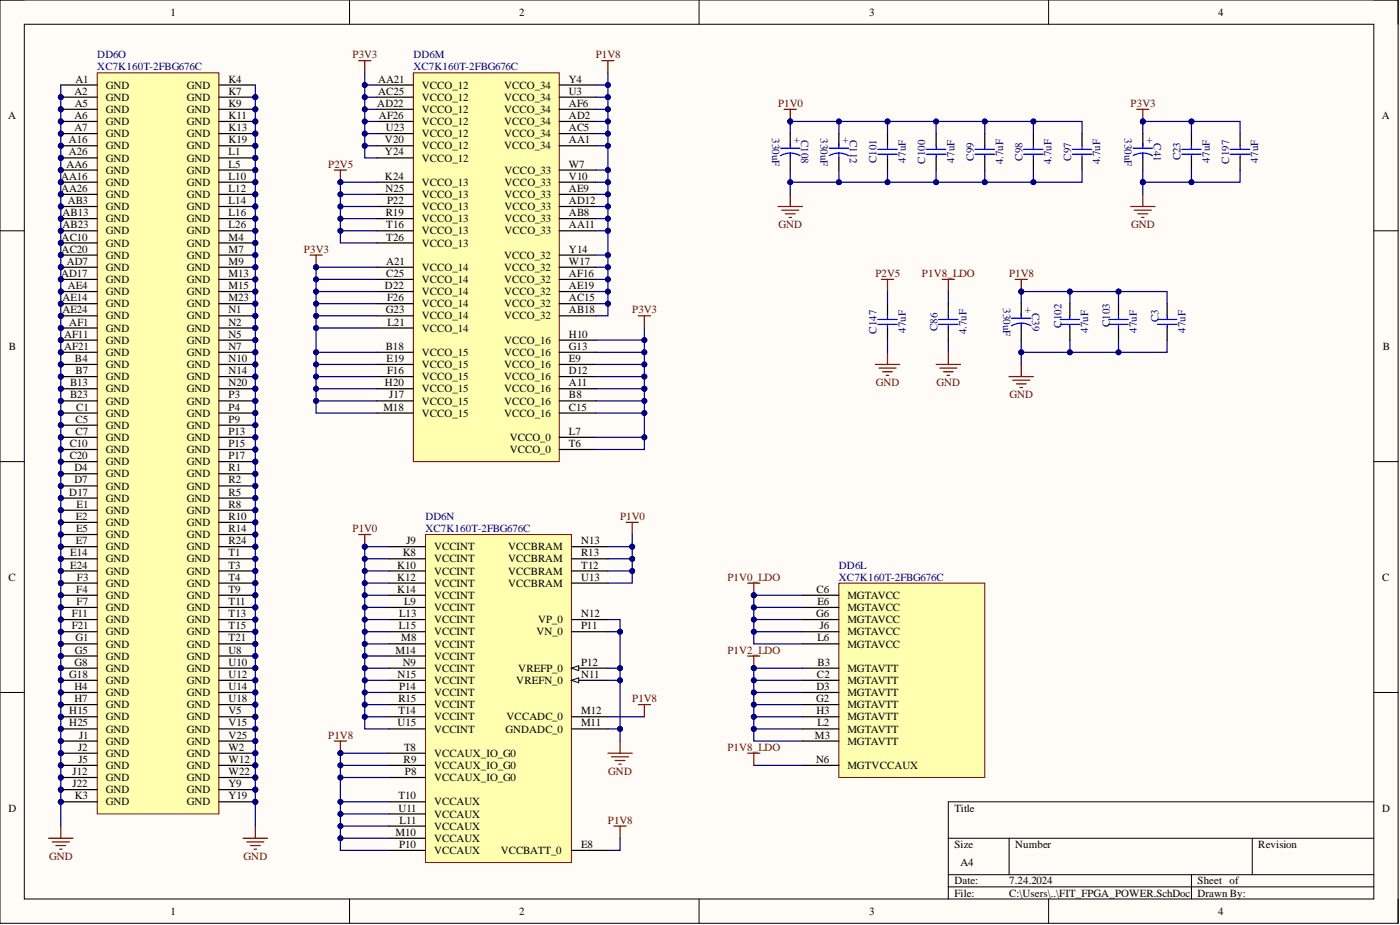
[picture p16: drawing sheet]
<svg xmlns="http://www.w3.org/2000/svg" width="292mm" height="193mm" viewBox="0 0 292 193" stroke-linecap="round" stroke-linejoin="round" font-family="sans-serif">
<defs><g id="words">
<g font-size="2.3">
<text x="35.6" y="3.3">1</text>
<text x="108.3" y="3.3">2</text>
<text x="181.4" y="3.3">3</text>
<text x="254.2" y="3.3">4</text>
<text x="15.7" y="17.2">A1</text>
<text x="47.7" y="17.2">K4</text>
<text x="78.9" y="17.2">AA21</text>
<text x="118.7" y="17.2">Y4</text>
<text x="15.6" y="19.8">A2</text>
<text x="15.6" y="22.3">A5</text>
<text x="22.1" y="18.5">GND</text>
<text x="22.1" y="21">GND</text>
<text x="22.1" y="23.6">GND</text>
<text x="39" y="18.5">GND</text>
<text x="39" y="21">GND</text>
<text x="39" y="23.6">GND</text>
<text x="47.7" y="19.8">K7</text>
<text x="47.7" y="22.3">K9</text>
<text x="78.7" y="22.3">AD22</text>
<text x="78.9" y="19.8">AC25</text>
<text x="88" y="18.5">VCCO_12</text>
<text x="88" y="21">VCCO_12</text>
<text x="88" y="23.6">VCCO_12</text>
<text x="105.2" y="23.6">VCCO_34</text>
<text x="105.2" y="21">VCCO_34</text>
<text x="105.2" y="18.5">VCCO_34</text>
<text x="118.7" y="22.3">AF6</text>
<text x="118.7" y="19.8">U3</text>
<text x="1.7" y="24.8">A</text>
<text x="14.4" y="29.9">A16</text>
<text x="15.6" y="24.8">A6</text>
<text x="15.6" y="27.4">A7</text>
<text x="22.1" y="26.1">GND</text>
<text x="22.1" y="28.6">GND</text>
<text x="39" y="26.1">GND</text>
<text x="39" y="28.6">GND</text>
<text x="47.7" y="24.8">K11</text>
<text x="47.7" y="27.4">K13</text>
<text x="47.7" y="29.9">K19</text>
<text x="79.1" y="24.8">AF26</text>
<text x="80.3" y="29.9">V20</text>
<text x="80.5" y="27.4">U23</text>
<text x="88" y="26.1">VCCO_12</text>
<text x="88" y="28.6">VCCO_12</text>
<text x="105.2" y="28.6">VCCO_34</text>
<text x="105.2" y="26.1">VCCO_34</text>
<text x="118.7" y="29.9">AA1</text>
<text x="118.7" y="27.4">AC5</text>
<text x="118.7" y="24.8">AD2</text>
<text x="288.3" y="24.8">A</text>
<text x="13.9" y="35">AA6</text>
<text x="14.4" y="32.4">A26</text>
<text x="22.1" y="31.2">GND</text>
<text x="22.1" y="33.7">GND</text>
<text x="39" y="31.2">GND</text>
<text x="39" y="33.7">GND</text>
<text x="47.7" y="32.4">L1</text>
<text x="47.7" y="35">L5</text>
<text x="80.3" y="32.4">Y24</text>
<text x="88" y="31.2">VCCO_12</text>
<text x="88" y="33.7">VCCO_12</text>
<text x="105.2" y="31.2">VCCO_34</text>
<text x="118.7" y="35">W7</text>
<text x="12.8" y="37.5">AA16</text>
<text x="12.8" y="40">AA26</text>
<text x="22.1" y="36.2">GND</text>
<text x="22.1" y="38.8">GND</text>
<text x="22.1" y="41.3">GND</text>
<text x="39" y="36.2">GND</text>
<text x="39" y="38.8">GND</text>
<text x="39" y="41.3">GND</text>
<text x="47.7" y="37.5">L10</text>
<text x="47.7" y="40">L12</text>
<text x="80.3" y="37.5">K24</text>
<text x="80.4" y="40">N25</text>
<text x="88" y="38.8">VCCO_13</text>
<text x="88" y="41.3">VCCO_13</text>
<text x="105.3" y="41.3">VCCO_33</text>
<text x="105.3" y="38.8">VCCO_33</text>
<text x="105.3" y="36.2">VCCO_33</text>
<text x="118.7" y="40">AE9</text>
<text x="118.7" y="37.5">V10</text>
<text x="13" y="45.1">AB13</text>
<text x="13" y="47.6">AB23</text>
<text x="14.1" y="42.6">AB3</text>
<text x="22.1" y="43.8">GND</text>
<text x="22.1" y="46.4">GND</text>
<text x="39" y="43.8">GND</text>
<text x="39" y="46.4">GND</text>
<text x="47.7" y="42.6">L14</text>
<text x="47.7" y="45.1">L16</text>
<text x="47.7" y="47.6">L26</text>
<text x="80.5" y="45.1">R19</text>
<text x="80.6" y="47.6">T16</text>
<text x="80.7" y="42.6">P22</text>
<text x="88" y="43.8">VCCO_13</text>
<text x="88" y="46.4">VCCO_13</text>
<text x="105.3" y="46.4">VCCO_33</text>
<text x="105.3" y="43.8">VCCO_33</text>
<text x="118.7" y="47.6">AA11</text>
<text x="118.7" y="45.1">AB8</text>
<text x="118.7" y="42.6">AD12</text>
<text x="12.9" y="50.2">AC10</text>
<text x="12.9" y="52.7">AC20</text>
<text x="22.1" y="48.9">GND</text>
<text x="22.1" y="51.4">GND</text>
<text x="22.1" y="54">GND</text>
<text x="39" y="48.9">GND</text>
<text x="39" y="51.4">GND</text>
<text x="39" y="54">GND</text>
<text x="47.7" y="50.2">M4</text>
<text x="47.7" y="52.7">M7</text>
<text x="80.6" y="50.2">T26</text>
<text x="88" y="48.9">VCCO_13</text>
<text x="88" y="51.4">VCCO_13</text>
<text x="105.2" y="54">VCCO_32</text>
<text x="105.3" y="48.9">VCCO_33</text>
<text x="118.7" y="52.7">Y14</text>
<text x="12.8" y="57.8">AD17</text>
<text x="14" y="55.2">AD7</text>
<text x="22.1" y="56.5">GND</text>
<text x="22.1" y="59">GND</text>
<text x="39" y="56.5">GND</text>
<text x="39" y="59">GND</text>
<text x="47.7" y="55.2">M9</text>
<text x="47.7" y="57.8">M13</text>
<text x="80.6" y="55.2">A21</text>
<text x="80.6" y="57.8">C25</text>
<text x="88" y="56.5">VCCO_14</text>
<text x="88" y="59">VCCO_14</text>
<text x="105.2" y="59">VCCO_32</text>
<text x="105.2" y="56.5">VCCO_32</text>
<text x="118.7" y="57.8">AF16</text>
<text x="118.7" y="55.2">W17</text>
<text x="13" y="62.8">AE14</text>
<text x="13" y="65.4">AE24</text>
<text x="14.1" y="60.3">AE4</text>
<text x="22.1" y="61.6">GND</text>
<text x="22.1" y="64.1">GND</text>
<text x="39" y="61.6">GND</text>
<text x="39" y="64.1">GND</text>
<text x="47.7" y="60.3">M15</text>
<text x="47.7" y="62.8">M23</text>
<text x="47.7" y="65.4">N1</text>
<text x="80.3" y="60.3">D22</text>
<text x="80.5" y="65.4">G23</text>
<text x="80.7" y="62.8">F26</text>
<text x="88" y="61.6">VCCO_14</text>
<text x="88" y="64.1">VCCO_14</text>
<text x="105.2" y="64.1">VCCO_32</text>
<text x="105.2" y="61.6">VCCO_32</text>
<text x="118.7" y="65.4">AB18</text>
<text x="118.7" y="62.8">AC15</text>
<text x="118.7" y="60.3">AE19</text>
<text x="13.4" y="70.5">AF11</text>
<text x="14.5" y="67.9">AF1</text>
<text x="22.1" y="66.6">GND</text>
<text x="22.1" y="69.2">GND</text>
<text x="22.1" y="71.7">GND</text>
<text x="39" y="66.6">GND</text>
<text x="39" y="69.2">GND</text>
<text x="39" y="71.7">GND</text>
<text x="47.7" y="67.9">N2</text>
<text x="47.7" y="70.5">N5</text>
<text x="80.8" y="67.9">L21</text>
<text x="88" y="66.6">VCCO_14</text>
<text x="88" y="69.2">VCCO_14</text>
<text x="105.2" y="71.7">VCCO_16</text>
<text x="105.2" y="66.6">VCCO_32</text>
<text x="118.7" y="70.5">H10</text>
<text x="1.9" y="73">B</text>
<text x="13.4" y="73">AF21</text>
<text x="15.6" y="75.5">B4</text>
<text x="22.1" y="74.3">GND</text>
<text x="22.1" y="76.8">GND</text>
<text x="39" y="74.3">GND</text>
<text x="39" y="76.8">GND</text>
<text x="47.7" y="73">N7</text>
<text x="47.7" y="75.5">N10</text>
<text x="80.5" y="73">B18</text>
<text x="80.7" y="75.5">E19</text>
<text x="88" y="74.3">VCCO_15</text>
<text x="88" y="76.8">VCCO_15</text>
<text x="105.2" y="76.8">VCCO_16</text>
<text x="105.2" y="74.3">VCCO_16</text>
<text x="118.7" y="75.5">E9</text>
<text x="118.7" y="73">G13</text>
<text x="288.5" y="73">B</text>
<text x="14.6" y="80.6">B13</text>
<text x="14.6" y="83.1">B23</text>
<text x="15.7" y="78.1">B7</text>
<text x="22.1" y="79.3">GND</text>
<text x="22.1" y="81.9">GND</text>
<text x="39" y="79.3">GND</text>
<text x="39" y="81.9">GND</text>
<text x="47.7" y="78.1">N14</text>
<text x="47.7" y="80.6">N20</text>
<text x="47.7" y="83.1">P3</text>
<text x="80.3" y="80.6">H20</text>
<text x="80.7" y="78.1">F16</text>
<text x="81.2" y="83.1">J17</text>
<text x="88" y="79.3">VCCO_15</text>
<text x="88" y="81.9">VCCO_15</text>
<text x="105.2" y="81.9">VCCO_16</text>
<text x="105.2" y="79.3">VCCO_16</text>
<text x="118.7" y="80.6">A11</text>
<text x="118.7" y="83.1">B8</text>
<text x="118.7" y="78.1">D12</text>
<text x="15.7" y="88.2">C5</text>
<text x="15.9" y="85.7">C1</text>
<text x="22.1" y="84.4">GND</text>
<text x="22.1" y="86.9">GND</text>
<text x="22.1" y="89.5">GND</text>
<text x="39" y="84.4">GND</text>
<text x="39" y="86.9">GND</text>
<text x="39" y="89.5">GND</text>
<text x="47.7" y="85.7">P4</text>
<text x="47.7" y="88.2">P9</text>
<text x="80" y="85.7">M18</text>
<text x="88" y="84.4">VCCO_15</text>
<text x="88" y="86.9">VCCO_15</text>
<text x="105.2" y="84.4">VCCO_16</text>
<text x="105.2" y="86.9">VCCO_16</text>
<text x="118.7" y="85.7">C15</text>
<text x="14.5" y="93.3">C10</text>
<text x="14.5" y="95.8">C20</text>
<text x="15.7" y="90.7">C7</text>
<text x="22.1" y="92">GND</text>
<text x="22.1" y="94.5">GND</text>
<text x="39" y="92">GND</text>
<text x="39" y="94.5">GND</text>
<text x="47.7" y="90.7">P13</text>
<text x="47.7" y="93.3">P15</text>
<text x="47.7" y="95.8">P17</text>
<text x="106.4" y="92">VCCO_0</text>
<text x="106.4" y="94.5">VCCO_0</text>
<text x="118.7" y="90.7">L7</text>
<text x="118.7" y="93.3">T6</text>
<text x="15.6" y="98.3">D4</text>
<text x="15.6" y="100.9">D7</text>
<text x="22.1" y="97.1">GND</text>
<text x="22.1" y="99.6">GND</text>
<text x="39" y="97.1">GND</text>
<text x="39" y="99.6">GND</text>
<text x="47.7" y="98.3">R1</text>
<text x="47.7" y="100.9">R2</text>
<text x="14.5" y="103.4">D17</text>
<text x="16" y="105.9">E1</text>
<text x="22.1" y="102.1">GND</text>
<text x="22.1" y="104.7">GND</text>
<text x="22.1" y="107.2">GND</text>
<text x="39" y="102.1">GND</text>
<text x="39" y="104.7">GND</text>
<text x="39" y="107.2">GND</text>
<text x="47.7" y="103.4">R5</text>
<text x="47.7" y="105.9">R8</text>
<text x="15.8" y="108.5">E2</text>
<text x="15.8" y="113.5">E7</text>
<text x="15.9" y="111">E5</text>
<text x="22.1" y="109.7">GND</text>
<text x="22.1" y="112.3">GND</text>
<text x="39" y="109.7">GND</text>
<text x="39" y="112.3">GND</text>
<text x="47.7" y="108.5">R10</text>
<text x="47.7" y="111">R14</text>
<text x="47.7" y="113.5">R24</text>
<text x="84.8" y="113.5">J9</text>
<text x="121.2" y="113.5">N13</text>
<text x="14.6" y="116.1">E14</text>
<text x="14.6" y="118.6">E24</text>
<text x="22.1" y="114.8">GND</text>
<text x="22.1" y="117.3">GND</text>
<text x="22.1" y="119.9">GND</text>
<text x="39" y="114.8">GND</text>
<text x="39" y="117.3">GND</text>
<text x="39" y="119.9">GND</text>
<text x="47.7" y="116.1">T1</text>
<text x="47.7" y="118.6">T3</text>
<text x="82.9" y="118.6">K10</text>
<text x="84" y="116.1">K8</text>
<text x="90.6" y="114.8">VCCINT</text>
<text x="90.6" y="117.3">VCCINT</text>
<text x="90.6" y="119.9">VCCINT</text>
<text x="106" y="114.8">VCCBRAM</text>
<text x="106" y="117.3">VCCBRAM</text>
<text x="106" y="119.9">VCCBRAM</text>
<text x="121.2" y="116.1">R13</text>
<text x="121.2" y="118.6">T12</text>
<text x="1.8" y="121.1">C</text>
<text x="15.9" y="123.7">F4</text>
<text x="16.1" y="121.1">F3</text>
<text x="22.1" y="122.4">GND</text>
<text x="22.1" y="124.9">GND</text>
<text x="39" y="122.4">GND</text>
<text x="39" y="124.9">GND</text>
<text x="47.7" y="121.1">T4</text>
<text x="47.7" y="123.7">T9</text>
<text x="82.9" y="121.1">K12</text>
<text x="82.9" y="123.7">K14</text>
<text x="90.6" y="122.4">VCCINT</text>
<text x="90.6" y="124.9">VCCINT</text>
<text x="106" y="122.4">VCCBRAM</text>
<text x="121.2" y="121.1">U13</text>
<text x="170.4" y="123.7">C6</text>
<text x="176.8" y="124.9">MGTAVCC</text>
<text x="288.4" y="121.1">C</text>
<text x="15" y="128.7">F11</text>
<text x="15" y="131.3">F21</text>
<text x="16" y="126.2">F7</text>
<text x="22.1" y="127.5">GND</text>
<text x="22.1" y="130">GND</text>
<text x="39" y="127.5">GND</text>
<text x="39" y="130">GND</text>
<text x="47.7" y="126.2">T11</text>
<text x="47.7" y="128.7">T13</text>
<text x="47.7" y="131.3">T15</text>
<text x="83.2" y="131.3">L15</text>
<text x="83.3" y="128.7">L13</text>
<text x="84.3" y="126.2">L9</text>
<text x="90.6" y="127.5">VCCINT</text>
<text x="90.6" y="130">VCCINT</text>
<text x="112.3" y="130">VP_0</text>
<text x="121.2" y="128.7">N12</text>
<text x="121.2" y="131.3">P11</text>
<text x="170.3" y="128.7">G6</text>
<text x="170.5" y="126.2">E6</text>
<text x="171.1" y="131.3">J6</text>
<text x="176.8" y="127.5">MGTAVCC</text>
<text x="176.8" y="130">MGTAVCC</text>
<text x="15.6" y="136.3">G5</text>
<text x="15.7" y="133.8">G1</text>
<text x="22.1" y="132.5">GND</text>
<text x="22.1" y="135.1">GND</text>
<text x="22.1" y="137.6">GND</text>
<text x="39" y="132.5">GND</text>
<text x="39" y="135.1">GND</text>
<text x="39" y="137.6">GND</text>
<text x="47.7" y="133.8">T21</text>
<text x="47.7" y="136.3">U8</text>
<text x="82.5" y="136.3">M14</text>
<text x="83.7" y="133.8">M8</text>
<text x="90.6" y="132.5">VCCINT</text>
<text x="90.6" y="135.1">VCCINT</text>
<text x="90.6" y="137.6">VCCINT</text>
<text x="111.9" y="132.5">VN_0</text>
<text x="170.5" y="133.8">L6</text>
<text x="176.8" y="132.5">MGTAVCC</text>
<text x="176.8" y="135.1">MGTAVCC</text>
<text x="14.5" y="141.4">G18</text>
<text x="15.6" y="138.9">G8</text>
<text x="15.6" y="144">H4</text>
<text x="22.1" y="140.1">GND</text>
<text x="22.1" y="142.7">GND</text>
<text x="39" y="140.1">GND</text>
<text x="39" y="142.7">GND</text>
<text x="47.7" y="138.9">U10</text>
<text x="47.7" y="141.4">U12</text>
<text x="47.7" y="144">U14</text>
<text x="82.9" y="141.4">N15</text>
<text x="83.3" y="144">P14</text>
<text x="84" y="138.9">N9</text>
<text x="90.6" y="140.1">VCCINT</text>
<text x="90.6" y="142.7">VCCINT</text>
<text x="107.7" y="142.7">VREFN_0</text>
<text x="108.1" y="140.1">VREFP_0</text>
<text x="121.2" y="141.4">N11</text>
<text x="121.2" y="138.9">P12</text>
<text x="170.4" y="144">D3</text>
<text x="170.5" y="141.4">C2</text>
<text x="170.5" y="138.9">B3</text>
<text x="176.8" y="140.1">MGTAVTT</text>
<text x="176.8" y="142.7">MGTAVTT</text>
<text x="14.5" y="149">H15</text>
<text x="15.6" y="146.5">H7</text>
<text x="22.1" y="145.2">GND</text>
<text x="22.1" y="147.8">GND</text>
<text x="39" y="145.2">GND</text>
<text x="39" y="147.8">GND</text>
<text x="47.7" y="146.5">U18</text>
<text x="47.7" y="149">V5</text>
<text x="83.1" y="146.5">R15</text>
<text x="83.1" y="149">T14</text>
<text x="90.6" y="145.2">VCCINT</text>
<text x="90.6" y="147.8">VCCINT</text>
<text x="121.2" y="149">M12</text>
<text x="170.3" y="146.5">G2</text>
<text x="170.4" y="149">H3</text>
<text x="176.8" y="145.2">MGTAVTT</text>
<text x="176.8" y="147.8">MGTAVTT</text>
<text x="14.5" y="151.6">H25</text>
<text x="16.5" y="154.1">J1</text>
<text x="22.1" y="150.3">GND</text>
<text x="22.1" y="152.8">GND</text>
<text x="22.1" y="155.4">GND</text>
<text x="39" y="150.3">GND</text>
<text x="39" y="152.8">GND</text>
<text x="39" y="155.4">GND</text>
<text x="47.7" y="151.6">V15</text>
<text x="47.7" y="154.1">V25</text>
<text x="82.9" y="151.6">U15</text>
<text x="90.6" y="150.3">VCCINT</text>
<text x="90.6" y="152.8">VCCINT</text>
<text x="105.4" y="152.8">GNDADC_0</text>
<text x="105.7" y="150.3">VCCADC_0</text>
<text x="121.2" y="151.6">M11</text>
<text x="170" y="154.1">M3</text>
<text x="170.5" y="151.6">L2</text>
<text x="176.8" y="150.3">MGTAVTT</text>
<text x="176.8" y="152.8">MGTAVTT</text>
<text x="176.8" y="155.4">MGTAVTT</text>
<text x="15.1" y="161.7">J12</text>
<text x="16.3" y="156.6">J2</text>
<text x="16.4" y="159.2">J5</text>
<text x="22.1" y="157.9">GND</text>
<text x="22.1" y="160.4">GND</text>
<text x="39" y="157.9">GND</text>
<text x="39" y="160.4">GND</text>
<text x="47.7" y="156.6">W2</text>
<text x="47.7" y="159.2">W12</text>
<text x="47.7" y="161.7">W22</text>
<text x="84.2" y="159.2">R9</text>
<text x="84.3" y="156.6">T8</text>
<text x="84.5" y="161.7">P8</text>
<text x="90.6" y="157.9">VCCAUX_IO_G0</text>
<text x="90.6" y="160.4">VCCAUX_IO_G0</text>
<text x="170.3" y="159.2">N6</text>
<text x="176.8" y="160.4">MGTVCCAUX</text>
<text x="15.1" y="164.2">J22</text>
<text x="15.6" y="166.8">K3</text>
<text x="22.1" y="163">GND</text>
<text x="22.1" y="165.5">GND</text>
<text x="39" y="163">GND</text>
<text x="39" y="165.5">GND</text>
<text x="47.7" y="164.2">Y9</text>
<text x="47.7" y="166.8">Y19</text>
<text x="83.1" y="166.8">T10</text>
<text x="90.6" y="163">VCCAUX_IO_G0</text>
<text x="1.8" y="169.3">D</text>
<text x="22.1" y="168">GND</text>
<text x="39" y="168">GND</text>
<text x="83.1" y="169.3">U11</text>
<text x="83.4" y="171.8">L11</text>
<text x="90.6" y="168">VCCAUX</text>
<text x="90.6" y="170.6">VCCAUX</text>
<text x="90.6" y="173.1">VCCAUX</text>
<text x="199.1" y="169.3">Title</text>
<text x="288.4" y="169.3">D</text>
<text x="82.5" y="174.4">M10</text>
<text x="83.3" y="176.9">P10</text>
<text x="90.6" y="175.6">VCCAUX</text>
<text x="90.6" y="178.2">VCCAUX</text>
<text x="104.5" y="178.2">VCCBATT_0</text>
<text x="121.2" y="176.9">E8</text>
<text x="199.1" y="176.9">Size</text>
<text x="211.8" y="176.9">Number</text>
<text x="262.5" y="176.9">Revision</text>
<text x="199.1" y="184.5">Date:</text>
<text x="200.4" y="180.7">A4</text>
<text x="210.5" y="184.5">7.24.2024</text>
<text x="249.9" y="184.5">Sheet of</text>
<text x="35.6" y="190.8">1</text>
<text x="108.3" y="190.8">2</text>
<text x="181.4" y="190.8">3</text>
<text x="199.1" y="187">File:</text>
<text x="210.5" y="187">C:\Users\..\FIT_FPGA_POWER.SchDoc</text>
<text x="249.9" y="187">Drawn By:</text>
<text x="254.2" y="190.8">4</text>
</g>
<g font-size="2.3" fill="#000080">
<text x="20.3" y="12.2">DD6O</text>
<text x="20.3" y="14.7">XC7K160T-2FBG676C</text>
<text x="86.2" y="12.2">DD6M</text>
<text x="86.2" y="14.7">XC7K160T-2FBG676C</text>
<text x="161.1" y="28.8" transform="rotate(90 161.1 28.8)">330uF</text>
<text x="165.6" y="29.9">+</text>
<text x="167.2" y="29.2" transform="rotate(90 167.2 29.2)">C108</text>
<text x="171.2" y="28.8" transform="rotate(90 171.2 28.8)">330uF</text>
<text x="175.8" y="29.9">+</text>
<text x="177.3" y="29.2" transform="rotate(90 177.3 29.2)">C112</text>
<text x="234.6" y="28.8" transform="rotate(90 234.6 28.8)">330uF</text>
<text x="239.2" y="29.9">+</text>
<text x="240.7" y="29.9" transform="rotate(90 240.7 29.9)">C41</text>
<text x="182.9" y="34" transform="rotate(-90 182.9 34)">C101</text>
<text x="189" y="34" transform="rotate(-90 189 34)">47uF</text>
<text x="193" y="34.1" transform="rotate(-90 193 34.1)">C100</text>
<text x="199.1" y="34" transform="rotate(-90 199.1 34)">47uF</text>
<text x="203.2" y="33.5" transform="rotate(-90 203.2 33.5)">C99</text>
<text x="209.3" y="34.3" transform="rotate(-90 209.3 34.3)">4.7uF</text>
<text x="213.3" y="33.5" transform="rotate(-90 213.3 33.5)">C98</text>
<text x="219.4" y="34.3" transform="rotate(-90 219.4 34.3)">4.7uF</text>
<text x="223.5" y="33.5" transform="rotate(-90 223.5 33.5)">C97</text>
<text x="229.6" y="34.3" transform="rotate(-90 229.6 34.3)">4.7uF</text>
<text x="246.3" y="33.4" transform="rotate(-90 246.3 33.4)">C23</text>
<text x="252.4" y="34" transform="rotate(-90 252.4 34)">47uF</text>
<text x="256.5" y="34.1" transform="rotate(-90 256.5 34.1)">C197</text>
<text x="262.5" y="34" transform="rotate(-90 262.5 34)">47uF</text>
<text x="209.3" y="64.3" transform="rotate(90 209.3 64.3)">330uF</text>
<text x="213.8" y="65.4">+</text>
<text x="215.4" y="65.3" transform="rotate(90 215.4 65.3)">C39</text>
<text x="182.9" y="69.6" transform="rotate(-90 182.9 69.6)">C147</text>
<text x="189" y="69.4" transform="rotate(-90 189 69.4)">47uF</text>
<text x="195.6" y="69" transform="rotate(-90 195.6 69)">C86</text>
<text x="201.7" y="69.8" transform="rotate(-90 201.7 69.8)">4.7uF</text>
<text x="221.4" y="68.3" transform="rotate(-90 221.4 68.3)">C102</text>
<text x="227" y="69.4" transform="rotate(-90 227 69.4)">47uF</text>
<text x="231.6" y="68.3" transform="rotate(-90 231.6 68.3)">C103</text>
<text x="237.2" y="69.4" transform="rotate(-90 237.2 69.4)">47uF</text>
<text x="241.7" y="67.2" transform="rotate(-90 241.7 67.2)">C3</text>
<text x="247.3" y="69.4" transform="rotate(-90 247.3 69.4)">47uF</text>
<text x="88.8" y="108.5">DD6N</text>
<text x="88.8" y="111">XC7K160T-2FBG676C</text>
<text x="175" y="118.6">DD6L</text>
<text x="175" y="121.1">XC7K160T-2FBG676C</text>
</g>
<g font-size="2.3" fill="#800000">
<text x="73.6" y="12.2">P3V3</text>
<text x="124.3" y="12.2">P1V8</text>
<text x="162.3" y="22.3">P1V0</text>
<text x="235.9" y="22.3">P3V3</text>
<text x="68.5" y="35">P2V5</text>
<text x="162.4" y="47.6">GND</text>
<text x="236" y="47.6">GND</text>
<text x="63.4" y="52.7">P3V3</text>
<text x="182.6" y="57.8">P2V5</text>
<text x="192.4" y="57.8">P1V8_LDO</text>
<text x="210.5" y="57.8">P1V8</text>
<text x="131.9" y="65.4">P3V3</text>
<text x="182.7" y="80.6">GND</text>
<text x="195.4" y="80.6">GND</text>
<text x="210.6" y="83.1">GND</text>
<text x="73.6" y="111">P1V0</text>
<text x="129.4" y="108.5">P1V0</text>
<text x="151.8" y="121.1">P1V0_LDO</text>
<text x="151.8" y="136.3">P1V2_LDO</text>
<text x="131.9" y="146.5">P1V8</text>
<text x="68.5" y="154.1">P1V8</text>
<text x="126.9" y="161.7">GND</text>
<text x="151.8" y="156.6">P1V8_LDO</text>
<text x="126.8" y="171.8">P1V8</text>
<text x="10.2" y="179.4">GND</text>
<text x="50.8" y="179.4">GND</text>
</g>
</g></defs>
<path d="M0 0h291.7v192.6h-291.7z" fill-rule="evenodd" fill="#fffcf8"/>
<path d="M0 0h291.7v192.6h-291.7z" fill="none" stroke="#000" stroke-width=".21"/>
<path d="M5.1 5.1h281.5v182.4h-281.5z" fill-rule="evenodd" fill="#fffcf8"/>
<g fill="none" stroke="#000" stroke-width=".21">
<path d="M0 0h5.1M72.9 0v5.1M145.9 0v5.1M218.8 0v5.1M286.6 0h5.1v5.1M5.1 5.1h281.5v182.4h-281.5zM0 48.1h5.1M286.6 48.1h5.1M0 96.3h5.1M286.6 96.3h5.1M0 144.5h5.1M286.6 144.5h5.1"/>
<path d="M197.9 174.9h88.7M210.5 174.9v7.6M261.3 174.9v7.6M286.6 167.3h-88.7v20.2M72.9 187.5v5.1M145.9 187.5v5.1M197.9 182.5h88.7M197.9 185h88.7M218.8 187.5v5.1M248.6 182.5v5M291.7 187.5v5.1"/>
</g>
<g fill="none" stroke="#000" stroke-width=".25">
<path d="M185.2 27.9v2.5M185.2 32.9v2.6M195.3 27.9v2.5M195.3 32.9v2.6M205.5 27.9v2.5M205.5 32.9v2.6M215.6 27.9v2.5M215.6 32.9v2.6M225.8 27.9v2.5M225.8 32.9v2.6M238.4 27.9v2.5M238.4 32.9v2.6"/>
<path d="M248.6 27.9v2.5M248.6 32.9v2.6M258.7 27.9v2.5M258.7 32.9v2.6M185.2 63.4v2.5M185.2 68.4v2.6M197.9 63.4v2.5M197.9 68.4v2.6M223.2 63.4v2.5M223.2 68.4v2.6M233.4 63.4v2.5M233.4 68.4v2.6"/>
<path d="M243.5 63.4v2.5M243.5 68.4v2.6"/>
</g>
<g fill="none" stroke="#00f" stroke-width=".25">
<path d="M183.1 31.2h4.1M183.1 32.2h4.1M185.2 30.4v.8M185.2 32.2v.7M193.3 31.2h4M193.3 32.2h4M195.3 30.4v.8M195.3 32.2v.7M203.4 31.2h4.1M203.4 32.2h4.1M205.5 30.4v.8M205.5 32.2v.7"/>
<path d="M213.6 31.2h4M213.6 32.2h4M215.6 30.4v.8M215.6 32.2v.7M223.7 31.2h4.1M223.7 32.2h4.1M225.8 30.4v.8M225.8 32.2v.7M236.4 30.9h4.1M238.4 31.9l.9 .1 1.2 .5M238.4 31.9l-1.2 .2-.8 .4M238.4 29.9v1"/>
<path d="M238.4 31.9v1M246.6 31.2h4M246.6 32.2h4M248.6 30.4v.8M248.6 32.2v.7M256.7 31.2h4.1M256.7 32.2h4.1M258.7 30.4v.8M258.7 32.2v.7M183.1 66.6h4.1M183.1 67.7h4.1M185.2 65.9v.7"/>
<path d="M185.2 67.7v.7M195.8 66.6h4.1M195.8 67.7h4.1M197.9 65.9v.7M197.9 67.7v.7M221.2 66.6h4.1M221.2 67.7h4.1M223.2 65.9v.7M223.2 67.7v.7M231.3 66.6h4.1M231.3 67.7h4.1M233.4 65.9v.7"/>
<path d="M233.4 67.7v.7M241.5 66.6h4M241.5 67.7h4M243.5 65.9v.7M243.5 67.7v.7"/>
</g>
<path d="M175 121.6h30.5v40.6h-30.5z" fill-rule="evenodd" fill="#ffffb0"/>
<path d="M175 121.6h30.5v40.6h-30.5z" fill="none" stroke="#800000" stroke-width=".21"/>
<g fill="none" stroke="#000" stroke-width=".25">
<path d="M167.4 124.2h7.6M167.4 126.7h7.6M167.4 129.3h7.6M167.4 131.8h7.6M167.4 134.3h7.6M167.4 139.4h7.6M167.4 141.9h7.6M167.4 144.5h7.6M167.4 147h7.6M167.4 149.5h7.6M167.4 152.1h7.6M167.4 154.6h7.6"/>
<path d="M167.4 159.7h7.6"/>
</g>
<path d="M86.2 15.2h30.5v81.1h-30.5z" fill-rule="evenodd" fill="#ffffb0"/>
<path d="M86.2 15.2h30.5v81.1h-30.5z" fill="none" stroke="#800000" stroke-width=".21"/>
<g fill="none" stroke="#000" stroke-width=".25">
<path d="M78.6 17.7h7.6M116.7 17.7h7.6M78.6 20.3h7.6M78.6 22.8h7.6M78.6 25.3h7.6M78.6 27.9h7.6M78.6 30.4h7.6M78.6 32.9h7.6M78.6 38h7.6M116.7 20.3h7.6M116.7 22.8h7.6M116.7 25.3h7.6"/>
<path d="M116.7 27.9h7.6M116.7 30.4h7.6M116.7 38h7.6M116.7 35.5h7.6M78.6 40.5h7.6M78.6 43.1h7.6M78.6 45.6h7.6M78.6 48.1h7.6M78.6 50.7h7.6M78.6 55.8h7.6M78.6 58.3h7.6M116.7 40.5h7.6"/>
<path d="M116.7 43.1h7.6M116.7 45.6h7.6M116.7 48.1h7.6M116.7 55.8h7.6M116.7 58.3h7.6M116.7 53.2h7.6M78.6 60.8h7.6M78.6 63.4h7.6M78.6 65.9h7.6M78.6 68.4h7.6M78.6 73.5h7.6M78.6 76h7.6"/>
<path d="M78.6 78.6h7.6M116.7 60.8h7.6M116.7 63.4h7.6M116.7 65.9h7.6M116.7 73.5h7.6M116.7 76h7.6M116.7 78.6h7.6M116.7 71h7.6M78.6 81.1h7.6M78.6 83.6h7.6M78.6 86.2h7.6M116.7 91.2h7.6"/>
<path d="M116.7 93.8h7.6M116.7 81.1h7.6M116.7 83.6h7.6M116.7 86.2h7.6"/>
</g>
<path d="M88.8 111.5h30.4v68.4h-30.4z" fill-rule="evenodd" fill="#ffffb0"/>
<path d="M88.8 111.5h30.4v68.4h-30.4z" fill="none" stroke="#800000" stroke-width=".21"/>
<g fill="none" stroke="#000" stroke-width=".25">
<path d="M81.2 114h7.6M81.2 116.6h7.6M81.2 119.1h7.6M81.2 121.6h7.6M81.2 124.2h7.6M81.2 126.7h7.6M81.2 129.3h7.6M81.2 131.8h7.6M81.2 134.3h7.6M81.2 136.9h7.6M81.2 139.4h7.6M81.2 141.9h7.6"/>
<path d="M81.2 144.5h7.6M81.2 147h7.6M81.2 149.5h7.6M81.2 152.1h7.6M81.2 157.1h7.6M81.2 159.7h7.6M119.2 141.9h7.6M119.2 149.5h7.6M119.2 152.1h7.6M81.2 167.3h7.6M81.2 169.8h7.6M81.2 172.3h7.6"/>
<path d="M81.2 174.9h7.6M81.2 177.4h7.6M81.2 162.2h7.6"/>
</g>
<path d="M119.2 141.9l1.5-.5v1z" fill="#f8fcff"/>
<path d="M119.2 141.9l1.5-.5v1z" fill="none" stroke="#000" stroke-width=".21"/>
<path d="M119.2 139.4h7.6" fill="none" stroke="#000" stroke-width=".25"/>
<path d="M119.2 139.4l1.5-.5v1z" fill="#f8fcff"/>
<path d="M119.2 139.4l1.5-.5v1z" fill="none" stroke="#000" stroke-width=".21"/>
<path d="M119.2 114h7.6M119.2 116.6h7.6M119.2 119.1h7.6M119.2 129.3h7.6M119.2 131.8h7.6M119.2 121.6h7.6M119.2 177.4h7.6" fill="none" stroke="#000" stroke-width=".25"/>
<circle cx="12.7" cy="20.3" r=".51" fill="#000080"/>
<circle cx="12.7" cy="20.3" r=".51" fill="none" stroke="#000080" stroke-width=".21"/>
<circle cx="12.7" cy="22.8" r=".51" fill="#000080"/>
<circle cx="12.7" cy="22.8" r=".51" fill="none" stroke="#000080" stroke-width=".21"/>
<circle cx="12.7" cy="25.3" r=".51" fill="#000080"/>
<circle cx="12.7" cy="25.3" r=".51" fill="none" stroke="#000080" stroke-width=".21"/>
<circle cx="12.7" cy="27.9" r=".51" fill="#000080"/>
<circle cx="12.7" cy="27.9" r=".51" fill="none" stroke="#000080" stroke-width=".21"/>
<circle cx="12.7" cy="30.4" r=".51" fill="#000080"/>
<circle cx="12.7" cy="30.4" r=".51" fill="none" stroke="#000080" stroke-width=".21"/>
<circle cx="12.7" cy="32.9" r=".51" fill="#000080"/>
<circle cx="12.7" cy="32.9" r=".51" fill="none" stroke="#000080" stroke-width=".21"/>
<circle cx="12.7" cy="35.5" r=".51" fill="#000080"/>
<circle cx="12.7" cy="35.5" r=".51" fill="none" stroke="#000080" stroke-width=".21"/>
<circle cx="12.7" cy="38" r=".51" fill="#000080"/>
<circle cx="12.7" cy="38" r=".51" fill="none" stroke="#000080" stroke-width=".21"/>
<circle cx="12.7" cy="40.5" r=".51" fill="#000080"/>
<circle cx="12.7" cy="40.5" r=".51" fill="none" stroke="#000080" stroke-width=".21"/>
<circle cx="12.7" cy="43.1" r=".51" fill="#000080"/>
<circle cx="12.7" cy="43.1" r=".51" fill="none" stroke="#000080" stroke-width=".21"/>
<circle cx="12.7" cy="45.6" r=".51" fill="#000080"/>
<circle cx="12.7" cy="45.6" r=".51" fill="none" stroke="#000080" stroke-width=".21"/>
<circle cx="12.7" cy="48.1" r=".51" fill="#000080"/>
<circle cx="12.7" cy="48.1" r=".51" fill="none" stroke="#000080" stroke-width=".21"/>
<circle cx="12.7" cy="50.7" r=".51" fill="#000080"/>
<circle cx="12.7" cy="50.7" r=".51" fill="none" stroke="#000080" stroke-width=".21"/>
<circle cx="12.7" cy="53.2" r=".51" fill="#000080"/>
<circle cx="12.7" cy="53.2" r=".51" fill="none" stroke="#000080" stroke-width=".21"/>
<circle cx="12.7" cy="55.8" r=".51" fill="#000080"/>
<circle cx="12.7" cy="55.8" r=".51" fill="none" stroke="#000080" stroke-width=".21"/>
<circle cx="12.7" cy="58.3" r=".51" fill="#000080"/>
<circle cx="12.7" cy="58.3" r=".51" fill="none" stroke="#000080" stroke-width=".21"/>
<circle cx="12.7" cy="60.8" r=".51" fill="#000080"/>
<circle cx="12.7" cy="60.8" r=".51" fill="none" stroke="#000080" stroke-width=".21"/>
<circle cx="12.7" cy="63.4" r=".51" fill="#000080"/>
<circle cx="12.7" cy="63.4" r=".51" fill="none" stroke="#000080" stroke-width=".21"/>
<circle cx="12.7" cy="65.9" r=".51" fill="#000080"/>
<circle cx="12.7" cy="65.9" r=".51" fill="none" stroke="#000080" stroke-width=".21"/>
<circle cx="12.7" cy="68.4" r=".51" fill="#000080"/>
<circle cx="12.7" cy="68.4" r=".51" fill="none" stroke="#000080" stroke-width=".21"/>
<circle cx="12.7" cy="71" r=".51" fill="#000080"/>
<circle cx="12.7" cy="71" r=".51" fill="none" stroke="#000080" stroke-width=".21"/>
<circle cx="12.7" cy="73.5" r=".51" fill="#000080"/>
<circle cx="12.7" cy="73.5" r=".51" fill="none" stroke="#000080" stroke-width=".21"/>
<circle cx="12.7" cy="76" r=".51" fill="#000080"/>
<circle cx="12.7" cy="76" r=".51" fill="none" stroke="#000080" stroke-width=".21"/>
<circle cx="12.7" cy="78.6" r=".51" fill="#000080"/>
<circle cx="12.7" cy="78.6" r=".51" fill="none" stroke="#000080" stroke-width=".21"/>
<circle cx="12.7" cy="81.1" r=".51" fill="#000080"/>
<circle cx="12.7" cy="81.1" r=".51" fill="none" stroke="#000080" stroke-width=".21"/>
<circle cx="12.7" cy="83.6" r=".51" fill="#000080"/>
<circle cx="12.7" cy="83.6" r=".51" fill="none" stroke="#000080" stroke-width=".21"/>
<circle cx="12.7" cy="86.2" r=".51" fill="#000080"/>
<circle cx="12.7" cy="86.2" r=".51" fill="none" stroke="#000080" stroke-width=".21"/>
<circle cx="12.7" cy="88.7" r=".51" fill="#000080"/>
<circle cx="12.7" cy="88.7" r=".51" fill="none" stroke="#000080" stroke-width=".21"/>
<circle cx="12.7" cy="91.2" r=".51" fill="#000080"/>
<circle cx="12.7" cy="91.2" r=".51" fill="none" stroke="#000080" stroke-width=".21"/>
<circle cx="12.7" cy="93.8" r=".51" fill="#000080"/>
<circle cx="12.7" cy="93.8" r=".51" fill="none" stroke="#000080" stroke-width=".21"/>
<circle cx="12.7" cy="96.3" r=".51" fill="#000080"/>
<circle cx="12.7" cy="96.3" r=".51" fill="none" stroke="#000080" stroke-width=".21"/>
<circle cx="12.7" cy="98.8" r=".51" fill="#000080"/>
<circle cx="12.7" cy="98.8" r=".51" fill="none" stroke="#000080" stroke-width=".21"/>
<circle cx="12.7" cy="101.4" r=".51" fill="#000080"/>
<circle cx="12.7" cy="101.4" r=".51" fill="none" stroke="#000080" stroke-width=".21"/>
<circle cx="12.7" cy="103.9" r=".51" fill="#000080"/>
<circle cx="12.7" cy="103.9" r=".51" fill="none" stroke="#000080" stroke-width=".21"/>
<circle cx="12.7" cy="106.4" r=".51" fill="#000080"/>
<circle cx="12.7" cy="106.4" r=".51" fill="none" stroke="#000080" stroke-width=".21"/>
<circle cx="12.7" cy="109" r=".51" fill="#000080"/>
<circle cx="12.7" cy="109" r=".51" fill="none" stroke="#000080" stroke-width=".21"/>
<circle cx="12.7" cy="111.5" r=".51" fill="#000080"/>
<circle cx="12.7" cy="111.5" r=".51" fill="none" stroke="#000080" stroke-width=".21"/>
<circle cx="12.7" cy="114" r=".51" fill="#000080"/>
<circle cx="12.7" cy="114" r=".51" fill="none" stroke="#000080" stroke-width=".21"/>
<circle cx="12.7" cy="116.6" r=".51" fill="#000080"/>
<circle cx="12.7" cy="116.6" r=".51" fill="none" stroke="#000080" stroke-width=".21"/>
<circle cx="12.7" cy="119.1" r=".51" fill="#000080"/>
<circle cx="12.7" cy="119.1" r=".51" fill="none" stroke="#000080" stroke-width=".21"/>
<circle cx="12.7" cy="121.6" r=".51" fill="#000080"/>
<circle cx="12.7" cy="121.6" r=".51" fill="none" stroke="#000080" stroke-width=".21"/>
<circle cx="12.7" cy="124.2" r=".51" fill="#000080"/>
<circle cx="12.7" cy="124.2" r=".51" fill="none" stroke="#000080" stroke-width=".21"/>
<circle cx="12.7" cy="126.7" r=".51" fill="#000080"/>
<circle cx="12.7" cy="126.7" r=".51" fill="none" stroke="#000080" stroke-width=".21"/>
<circle cx="12.7" cy="129.3" r=".51" fill="#000080"/>
<circle cx="12.7" cy="129.3" r=".51" fill="none" stroke="#000080" stroke-width=".21"/>
<circle cx="12.7" cy="131.8" r=".51" fill="#000080"/>
<circle cx="12.7" cy="131.8" r=".51" fill="none" stroke="#000080" stroke-width=".21"/>
<circle cx="12.7" cy="134.3" r=".51" fill="#000080"/>
<circle cx="12.7" cy="134.3" r=".51" fill="none" stroke="#000080" stroke-width=".21"/>
<circle cx="12.7" cy="136.9" r=".51" fill="#000080"/>
<circle cx="12.7" cy="136.9" r=".51" fill="none" stroke="#000080" stroke-width=".21"/>
<circle cx="12.7" cy="139.4" r=".51" fill="#000080"/>
<circle cx="12.7" cy="139.4" r=".51" fill="none" stroke="#000080" stroke-width=".21"/>
<circle cx="12.7" cy="141.9" r=".51" fill="#000080"/>
<circle cx="12.7" cy="141.9" r=".51" fill="none" stroke="#000080" stroke-width=".21"/>
<circle cx="12.7" cy="144.5" r=".51" fill="#000080"/>
<circle cx="12.7" cy="144.5" r=".51" fill="none" stroke="#000080" stroke-width=".21"/>
<circle cx="12.7" cy="147" r=".51" fill="#000080"/>
<circle cx="12.7" cy="147" r=".51" fill="none" stroke="#000080" stroke-width=".21"/>
<circle cx="12.7" cy="149.5" r=".51" fill="#000080"/>
<circle cx="12.7" cy="149.5" r=".51" fill="none" stroke="#000080" stroke-width=".21"/>
<circle cx="12.7" cy="152.1" r=".51" fill="#000080"/>
<circle cx="12.7" cy="152.1" r=".51" fill="none" stroke="#000080" stroke-width=".21"/>
<circle cx="12.7" cy="154.6" r=".51" fill="#000080"/>
<circle cx="12.7" cy="154.6" r=".51" fill="none" stroke="#000080" stroke-width=".21"/>
<circle cx="12.7" cy="157.1" r=".51" fill="#000080"/>
<circle cx="12.7" cy="157.1" r=".51" fill="none" stroke="#000080" stroke-width=".21"/>
<circle cx="12.7" cy="159.7" r=".51" fill="#000080"/>
<circle cx="12.7" cy="159.7" r=".51" fill="none" stroke="#000080" stroke-width=".21"/>
<circle cx="12.7" cy="162.2" r=".51" fill="#000080"/>
<circle cx="12.7" cy="162.2" r=".51" fill="none" stroke="#000080" stroke-width=".21"/>
<circle cx="12.7" cy="164.7" r=".51" fill="#000080"/>
<circle cx="12.7" cy="164.7" r=".51" fill="none" stroke="#000080" stroke-width=".21"/>
<circle cx="12.7" cy="167.3" r=".51" fill="#000080"/>
<circle cx="12.7" cy="167.3" r=".51" fill="none" stroke="#000080" stroke-width=".21"/>
<circle cx="53.3" cy="20.3" r=".51" fill="#000080"/>
<circle cx="53.3" cy="20.3" r=".51" fill="none" stroke="#000080" stroke-width=".21"/>
<circle cx="53.3" cy="22.8" r=".51" fill="#000080"/>
<circle cx="53.3" cy="22.8" r=".51" fill="none" stroke="#000080" stroke-width=".21"/>
<circle cx="53.3" cy="25.3" r=".51" fill="#000080"/>
<circle cx="53.3" cy="25.3" r=".51" fill="none" stroke="#000080" stroke-width=".21"/>
<circle cx="53.3" cy="27.9" r=".51" fill="#000080"/>
<circle cx="53.3" cy="27.9" r=".51" fill="none" stroke="#000080" stroke-width=".21"/>
<circle cx="53.3" cy="30.4" r=".51" fill="#000080"/>
<circle cx="53.3" cy="30.4" r=".51" fill="none" stroke="#000080" stroke-width=".21"/>
<circle cx="53.3" cy="32.9" r=".51" fill="#000080"/>
<circle cx="53.3" cy="32.9" r=".51" fill="none" stroke="#000080" stroke-width=".21"/>
<circle cx="53.3" cy="35.5" r=".51" fill="#000080"/>
<circle cx="53.3" cy="35.5" r=".51" fill="none" stroke="#000080" stroke-width=".21"/>
<circle cx="53.3" cy="38" r=".51" fill="#000080"/>
<circle cx="53.3" cy="38" r=".51" fill="none" stroke="#000080" stroke-width=".21"/>
<circle cx="53.3" cy="40.5" r=".51" fill="#000080"/>
<circle cx="53.3" cy="40.5" r=".51" fill="none" stroke="#000080" stroke-width=".21"/>
<circle cx="53.3" cy="43.1" r=".51" fill="#000080"/>
<circle cx="53.3" cy="43.1" r=".51" fill="none" stroke="#000080" stroke-width=".21"/>
<circle cx="53.3" cy="45.6" r=".51" fill="#000080"/>
<circle cx="53.3" cy="45.6" r=".51" fill="none" stroke="#000080" stroke-width=".21"/>
<circle cx="53.3" cy="48.1" r=".51" fill="#000080"/>
<circle cx="53.3" cy="48.1" r=".51" fill="none" stroke="#000080" stroke-width=".21"/>
<circle cx="53.3" cy="50.7" r=".51" fill="#000080"/>
<circle cx="53.3" cy="50.7" r=".51" fill="none" stroke="#000080" stroke-width=".21"/>
<circle cx="53.3" cy="53.2" r=".51" fill="#000080"/>
<circle cx="53.3" cy="53.2" r=".51" fill="none" stroke="#000080" stroke-width=".21"/>
<circle cx="53.3" cy="55.8" r=".51" fill="#000080"/>
<circle cx="53.3" cy="55.8" r=".51" fill="none" stroke="#000080" stroke-width=".21"/>
<circle cx="53.3" cy="58.3" r=".51" fill="#000080"/>
<circle cx="53.3" cy="58.3" r=".51" fill="none" stroke="#000080" stroke-width=".21"/>
<circle cx="53.3" cy="60.8" r=".51" fill="#000080"/>
<circle cx="53.3" cy="60.8" r=".51" fill="none" stroke="#000080" stroke-width=".21"/>
<circle cx="53.3" cy="63.4" r=".51" fill="#000080"/>
<circle cx="53.3" cy="63.4" r=".51" fill="none" stroke="#000080" stroke-width=".21"/>
<circle cx="53.3" cy="65.9" r=".51" fill="#000080"/>
<circle cx="53.3" cy="65.9" r=".51" fill="none" stroke="#000080" stroke-width=".21"/>
<circle cx="53.3" cy="68.4" r=".51" fill="#000080"/>
<circle cx="53.3" cy="68.4" r=".51" fill="none" stroke="#000080" stroke-width=".21"/>
<circle cx="53.3" cy="71" r=".51" fill="#000080"/>
<circle cx="53.3" cy="71" r=".51" fill="none" stroke="#000080" stroke-width=".21"/>
<circle cx="53.3" cy="73.5" r=".51" fill="#000080"/>
<circle cx="53.3" cy="73.5" r=".51" fill="none" stroke="#000080" stroke-width=".21"/>
<circle cx="53.3" cy="76" r=".51" fill="#000080"/>
<circle cx="53.3" cy="76" r=".51" fill="none" stroke="#000080" stroke-width=".21"/>
<circle cx="53.3" cy="78.6" r=".51" fill="#000080"/>
<circle cx="53.3" cy="78.6" r=".51" fill="none" stroke="#000080" stroke-width=".21"/>
<circle cx="53.3" cy="81.1" r=".51" fill="#000080"/>
<circle cx="53.3" cy="81.1" r=".51" fill="none" stroke="#000080" stroke-width=".21"/>
<circle cx="53.3" cy="83.6" r=".51" fill="#000080"/>
<circle cx="53.3" cy="83.6" r=".51" fill="none" stroke="#000080" stroke-width=".21"/>
<circle cx="53.3" cy="86.2" r=".51" fill="#000080"/>
<circle cx="53.3" cy="86.2" r=".51" fill="none" stroke="#000080" stroke-width=".21"/>
<circle cx="53.3" cy="88.7" r=".51" fill="#000080"/>
<circle cx="53.3" cy="88.7" r=".51" fill="none" stroke="#000080" stroke-width=".21"/>
<circle cx="53.3" cy="91.2" r=".51" fill="#000080"/>
<circle cx="53.3" cy="91.2" r=".51" fill="none" stroke="#000080" stroke-width=".21"/>
<circle cx="53.3" cy="93.8" r=".51" fill="#000080"/>
<circle cx="53.3" cy="93.8" r=".51" fill="none" stroke="#000080" stroke-width=".21"/>
<circle cx="53.3" cy="96.3" r=".51" fill="#000080"/>
<circle cx="53.3" cy="96.3" r=".51" fill="none" stroke="#000080" stroke-width=".21"/>
<circle cx="53.3" cy="98.8" r=".51" fill="#000080"/>
<circle cx="53.3" cy="98.8" r=".51" fill="none" stroke="#000080" stroke-width=".21"/>
<circle cx="53.3" cy="101.4" r=".51" fill="#000080"/>
<circle cx="53.3" cy="101.4" r=".51" fill="none" stroke="#000080" stroke-width=".21"/>
<circle cx="53.3" cy="103.9" r=".51" fill="#000080"/>
<circle cx="53.3" cy="103.9" r=".51" fill="none" stroke="#000080" stroke-width=".21"/>
<circle cx="53.3" cy="106.4" r=".51" fill="#000080"/>
<circle cx="53.3" cy="106.4" r=".51" fill="none" stroke="#000080" stroke-width=".21"/>
<circle cx="53.3" cy="109" r=".51" fill="#000080"/>
<circle cx="53.3" cy="109" r=".51" fill="none" stroke="#000080" stroke-width=".21"/>
<circle cx="53.3" cy="111.5" r=".51" fill="#000080"/>
<circle cx="53.3" cy="111.5" r=".51" fill="none" stroke="#000080" stroke-width=".21"/>
<circle cx="53.3" cy="114" r=".51" fill="#000080"/>
<circle cx="53.3" cy="114" r=".51" fill="none" stroke="#000080" stroke-width=".21"/>
<circle cx="53.3" cy="116.6" r=".51" fill="#000080"/>
<circle cx="53.3" cy="116.6" r=".51" fill="none" stroke="#000080" stroke-width=".21"/>
<circle cx="53.3" cy="119.1" r=".51" fill="#000080"/>
<circle cx="53.3" cy="119.1" r=".51" fill="none" stroke="#000080" stroke-width=".21"/>
<circle cx="53.3" cy="121.6" r=".51" fill="#000080"/>
<circle cx="53.3" cy="121.6" r=".51" fill="none" stroke="#000080" stroke-width=".21"/>
<circle cx="53.3" cy="124.2" r=".51" fill="#000080"/>
<circle cx="53.3" cy="124.2" r=".51" fill="none" stroke="#000080" stroke-width=".21"/>
<circle cx="53.3" cy="126.7" r=".51" fill="#000080"/>
<circle cx="53.3" cy="126.7" r=".51" fill="none" stroke="#000080" stroke-width=".21"/>
<circle cx="53.3" cy="129.3" r=".51" fill="#000080"/>
<circle cx="53.3" cy="129.3" r=".51" fill="none" stroke="#000080" stroke-width=".21"/>
<circle cx="53.3" cy="131.8" r=".51" fill="#000080"/>
<circle cx="53.3" cy="131.8" r=".51" fill="none" stroke="#000080" stroke-width=".21"/>
<circle cx="53.3" cy="134.3" r=".51" fill="#000080"/>
<circle cx="53.3" cy="134.3" r=".51" fill="none" stroke="#000080" stroke-width=".21"/>
<circle cx="53.3" cy="136.9" r=".51" fill="#000080"/>
<circle cx="53.3" cy="136.9" r=".51" fill="none" stroke="#000080" stroke-width=".21"/>
<circle cx="53.3" cy="139.4" r=".51" fill="#000080"/>
<circle cx="53.3" cy="139.4" r=".51" fill="none" stroke="#000080" stroke-width=".21"/>
<circle cx="53.3" cy="141.9" r=".51" fill="#000080"/>
<circle cx="53.3" cy="141.9" r=".51" fill="none" stroke="#000080" stroke-width=".21"/>
<circle cx="53.3" cy="144.5" r=".51" fill="#000080"/>
<circle cx="53.3" cy="144.5" r=".51" fill="none" stroke="#000080" stroke-width=".21"/>
<circle cx="53.3" cy="147" r=".51" fill="#000080"/>
<circle cx="53.3" cy="147" r=".51" fill="none" stroke="#000080" stroke-width=".21"/>
<circle cx="53.3" cy="149.5" r=".51" fill="#000080"/>
<circle cx="53.3" cy="149.5" r=".51" fill="none" stroke="#000080" stroke-width=".21"/>
<circle cx="53.3" cy="152.1" r=".51" fill="#000080"/>
<circle cx="53.3" cy="152.1" r=".51" fill="none" stroke="#000080" stroke-width=".21"/>
<circle cx="53.3" cy="154.6" r=".51" fill="#000080"/>
<circle cx="53.3" cy="154.6" r=".51" fill="none" stroke="#000080" stroke-width=".21"/>
<circle cx="53.3" cy="157.1" r=".51" fill="#000080"/>
<circle cx="53.3" cy="157.1" r=".51" fill="none" stroke="#000080" stroke-width=".21"/>
<circle cx="53.3" cy="159.7" r=".51" fill="#000080"/>
<circle cx="53.3" cy="159.7" r=".51" fill="none" stroke="#000080" stroke-width=".21"/>
<circle cx="53.3" cy="162.2" r=".51" fill="#000080"/>
<circle cx="53.3" cy="162.2" r=".51" fill="none" stroke="#000080" stroke-width=".21"/>
<circle cx="53.3" cy="164.7" r=".51" fill="#000080"/>
<circle cx="53.3" cy="164.7" r=".51" fill="none" stroke="#000080" stroke-width=".21"/>
<circle cx="53.3" cy="167.3" r=".51" fill="#000080"/>
<circle cx="53.3" cy="167.3" r=".51" fill="none" stroke="#000080" stroke-width=".21"/>
<path d="M20.3 15.2h25.4v154.6h-25.4z" fill-rule="evenodd" fill="#ffffb0"/>
<path d="M20.3 15.2h25.4v154.6h-25.4z" fill="none" stroke="#800000" stroke-width=".21"/>
<path d="M12.7 17.7h7.6M12.7 20.3h7.6" fill="none" stroke="#000" stroke-width=".25"/>
<circle cx="12.7" cy="20.3" r=".51" fill="#000080"/>
<circle cx="12.7" cy="20.3" r=".51" fill="none" stroke="#000080" stroke-width=".21"/>
<path d="M12.7 22.8h7.6" fill="none" stroke="#000" stroke-width=".25"/>
<circle cx="12.7" cy="22.8" r=".51" fill="#000080"/>
<circle cx="12.7" cy="22.8" r=".51" fill="none" stroke="#000080" stroke-width=".21"/>
<path d="M12.7 25.3h7.6" fill="none" stroke="#000" stroke-width=".25"/>
<circle cx="12.7" cy="25.3" r=".51" fill="#000080"/>
<circle cx="12.7" cy="25.3" r=".51" fill="none" stroke="#000080" stroke-width=".21"/>
<path d="M12.7 27.9h7.6" fill="none" stroke="#000" stroke-width=".25"/>
<circle cx="12.7" cy="27.9" r=".51" fill="#000080"/>
<circle cx="12.7" cy="27.9" r=".51" fill="none" stroke="#000080" stroke-width=".21"/>
<path d="M12.7 30.4h7.6" fill="none" stroke="#000" stroke-width=".25"/>
<circle cx="12.7" cy="30.4" r=".51" fill="#000080"/>
<circle cx="12.7" cy="30.4" r=".51" fill="none" stroke="#000080" stroke-width=".21"/>
<path d="M12.7 32.9h7.6" fill="none" stroke="#000" stroke-width=".25"/>
<circle cx="12.7" cy="32.9" r=".51" fill="#000080"/>
<circle cx="12.7" cy="32.9" r=".51" fill="none" stroke="#000080" stroke-width=".21"/>
<path d="M12.7 35.5h7.6" fill="none" stroke="#000" stroke-width=".25"/>
<circle cx="12.7" cy="35.5" r=".51" fill="#000080"/>
<circle cx="12.7" cy="35.5" r=".51" fill="none" stroke="#000080" stroke-width=".21"/>
<path d="M12.7 38h7.6" fill="none" stroke="#000" stroke-width=".25"/>
<circle cx="12.7" cy="38" r=".51" fill="#000080"/>
<circle cx="12.7" cy="38" r=".51" fill="none" stroke="#000080" stroke-width=".21"/>
<path d="M12.7 40.5h7.6" fill="none" stroke="#000" stroke-width=".25"/>
<circle cx="12.7" cy="40.5" r=".51" fill="#000080"/>
<circle cx="12.7" cy="40.5" r=".51" fill="none" stroke="#000080" stroke-width=".21"/>
<path d="M12.7 43.1h7.6" fill="none" stroke="#000" stroke-width=".25"/>
<circle cx="12.7" cy="43.1" r=".51" fill="#000080"/>
<circle cx="12.7" cy="43.1" r=".51" fill="none" stroke="#000080" stroke-width=".21"/>
<path d="M12.7 45.6h7.6" fill="none" stroke="#000" stroke-width=".25"/>
<circle cx="12.7" cy="45.6" r=".51" fill="#000080"/>
<circle cx="12.7" cy="45.6" r=".51" fill="none" stroke="#000080" stroke-width=".21"/>
<path d="M12.7 48.1h7.6" fill="none" stroke="#000" stroke-width=".25"/>
<circle cx="12.7" cy="48.1" r=".51" fill="#000080"/>
<circle cx="12.7" cy="48.1" r=".51" fill="none" stroke="#000080" stroke-width=".21"/>
<path d="M12.7 50.7h7.6" fill="none" stroke="#000" stroke-width=".25"/>
<circle cx="12.7" cy="50.7" r=".51" fill="#000080"/>
<circle cx="12.7" cy="50.7" r=".51" fill="none" stroke="#000080" stroke-width=".21"/>
<path d="M12.7 53.2h7.6" fill="none" stroke="#000" stroke-width=".25"/>
<circle cx="12.7" cy="53.2" r=".51" fill="#000080"/>
<circle cx="12.7" cy="53.2" r=".51" fill="none" stroke="#000080" stroke-width=".21"/>
<path d="M12.7 55.8h7.6" fill="none" stroke="#000" stroke-width=".25"/>
<circle cx="12.7" cy="55.8" r=".51" fill="#000080"/>
<circle cx="12.7" cy="55.8" r=".51" fill="none" stroke="#000080" stroke-width=".21"/>
<path d="M12.7 58.3h7.6" fill="none" stroke="#000" stroke-width=".25"/>
<circle cx="12.7" cy="58.3" r=".51" fill="#000080"/>
<circle cx="12.7" cy="58.3" r=".51" fill="none" stroke="#000080" stroke-width=".21"/>
<path d="M12.7 60.8h7.6" fill="none" stroke="#000" stroke-width=".25"/>
<circle cx="12.7" cy="60.8" r=".51" fill="#000080"/>
<circle cx="12.7" cy="60.8" r=".51" fill="none" stroke="#000080" stroke-width=".21"/>
<path d="M12.7 63.4h7.6" fill="none" stroke="#000" stroke-width=".25"/>
<circle cx="12.7" cy="63.4" r=".51" fill="#000080"/>
<circle cx="12.7" cy="63.4" r=".51" fill="none" stroke="#000080" stroke-width=".21"/>
<path d="M12.7 65.9h7.6" fill="none" stroke="#000" stroke-width=".25"/>
<circle cx="12.7" cy="65.9" r=".51" fill="#000080"/>
<circle cx="12.7" cy="65.9" r=".51" fill="none" stroke="#000080" stroke-width=".21"/>
<path d="M12.7 68.4h7.6" fill="none" stroke="#000" stroke-width=".25"/>
<circle cx="12.7" cy="68.4" r=".51" fill="#000080"/>
<circle cx="12.7" cy="68.4" r=".51" fill="none" stroke="#000080" stroke-width=".21"/>
<path d="M12.7 71h7.6" fill="none" stroke="#000" stroke-width=".25"/>
<circle cx="12.7" cy="71" r=".51" fill="#000080"/>
<circle cx="12.7" cy="71" r=".51" fill="none" stroke="#000080" stroke-width=".21"/>
<path d="M12.7 73.5h7.6" fill="none" stroke="#000" stroke-width=".25"/>
<circle cx="12.7" cy="73.5" r=".51" fill="#000080"/>
<circle cx="12.7" cy="73.5" r=".51" fill="none" stroke="#000080" stroke-width=".21"/>
<path d="M12.7 76h7.6" fill="none" stroke="#000" stroke-width=".25"/>
<circle cx="12.7" cy="76" r=".51" fill="#000080"/>
<circle cx="12.7" cy="76" r=".51" fill="none" stroke="#000080" stroke-width=".21"/>
<path d="M12.7 78.6h7.6" fill="none" stroke="#000" stroke-width=".25"/>
<circle cx="12.7" cy="78.6" r=".51" fill="#000080"/>
<circle cx="12.7" cy="78.6" r=".51" fill="none" stroke="#000080" stroke-width=".21"/>
<path d="M12.7 81.1h7.6" fill="none" stroke="#000" stroke-width=".25"/>
<circle cx="12.7" cy="81.1" r=".51" fill="#000080"/>
<circle cx="12.7" cy="81.1" r=".51" fill="none" stroke="#000080" stroke-width=".21"/>
<path d="M12.7 83.6h7.6" fill="none" stroke="#000" stroke-width=".25"/>
<circle cx="12.7" cy="83.6" r=".51" fill="#000080"/>
<circle cx="12.7" cy="83.6" r=".51" fill="none" stroke="#000080" stroke-width=".21"/>
<path d="M12.7 86.2h7.6" fill="none" stroke="#000" stroke-width=".25"/>
<circle cx="12.7" cy="86.2" r=".51" fill="#000080"/>
<circle cx="12.7" cy="86.2" r=".51" fill="none" stroke="#000080" stroke-width=".21"/>
<path d="M12.7 88.7h7.6" fill="none" stroke="#000" stroke-width=".25"/>
<circle cx="12.7" cy="88.7" r=".51" fill="#000080"/>
<circle cx="12.7" cy="88.7" r=".51" fill="none" stroke="#000080" stroke-width=".21"/>
<path d="M12.7 91.2h7.6" fill="none" stroke="#000" stroke-width=".25"/>
<circle cx="12.7" cy="91.2" r=".51" fill="#000080"/>
<circle cx="12.7" cy="91.2" r=".51" fill="none" stroke="#000080" stroke-width=".21"/>
<path d="M12.7 93.8h7.6" fill="none" stroke="#000" stroke-width=".25"/>
<circle cx="12.7" cy="93.8" r=".51" fill="#000080"/>
<circle cx="12.7" cy="93.8" r=".51" fill="none" stroke="#000080" stroke-width=".21"/>
<path d="M12.7 96.3h7.6" fill="none" stroke="#000" stroke-width=".25"/>
<circle cx="12.7" cy="96.3" r=".51" fill="#000080"/>
<circle cx="12.7" cy="96.3" r=".51" fill="none" stroke="#000080" stroke-width=".21"/>
<path d="M12.7 98.8h7.6" fill="none" stroke="#000" stroke-width=".25"/>
<circle cx="12.7" cy="98.8" r=".51" fill="#000080"/>
<circle cx="12.7" cy="98.8" r=".51" fill="none" stroke="#000080" stroke-width=".21"/>
<path d="M12.7 101.4h7.6" fill="none" stroke="#000" stroke-width=".25"/>
<circle cx="12.7" cy="101.4" r=".51" fill="#000080"/>
<circle cx="12.7" cy="101.4" r=".51" fill="none" stroke="#000080" stroke-width=".21"/>
<path d="M12.7 103.9h7.6" fill="none" stroke="#000" stroke-width=".25"/>
<circle cx="12.7" cy="103.9" r=".51" fill="#000080"/>
<circle cx="12.7" cy="103.9" r=".51" fill="none" stroke="#000080" stroke-width=".21"/>
<path d="M12.7 106.4h7.6" fill="none" stroke="#000" stroke-width=".25"/>
<circle cx="12.7" cy="106.4" r=".51" fill="#000080"/>
<circle cx="12.7" cy="106.4" r=".51" fill="none" stroke="#000080" stroke-width=".21"/>
<path d="M12.7 109h7.6" fill="none" stroke="#000" stroke-width=".25"/>
<circle cx="12.7" cy="109" r=".51" fill="#000080"/>
<circle cx="12.7" cy="109" r=".51" fill="none" stroke="#000080" stroke-width=".21"/>
<path d="M12.7 111.5h7.6" fill="none" stroke="#000" stroke-width=".25"/>
<circle cx="12.7" cy="111.5" r=".51" fill="#000080"/>
<circle cx="12.7" cy="111.5" r=".51" fill="none" stroke="#000080" stroke-width=".21"/>
<path d="M12.7 114h7.6" fill="none" stroke="#000" stroke-width=".25"/>
<circle cx="12.7" cy="114" r=".51" fill="#000080"/>
<circle cx="12.7" cy="114" r=".51" fill="none" stroke="#000080" stroke-width=".21"/>
<path d="M12.7 116.6h7.6" fill="none" stroke="#000" stroke-width=".25"/>
<circle cx="12.7" cy="116.6" r=".51" fill="#000080"/>
<circle cx="12.7" cy="116.6" r=".51" fill="none" stroke="#000080" stroke-width=".21"/>
<path d="M12.7 119.1h7.6" fill="none" stroke="#000" stroke-width=".25"/>
<circle cx="12.7" cy="119.1" r=".51" fill="#000080"/>
<circle cx="12.7" cy="119.1" r=".51" fill="none" stroke="#000080" stroke-width=".21"/>
<path d="M12.7 121.6h7.6" fill="none" stroke="#000" stroke-width=".25"/>
<circle cx="12.7" cy="121.6" r=".51" fill="#000080"/>
<circle cx="12.7" cy="121.6" r=".51" fill="none" stroke="#000080" stroke-width=".21"/>
<path d="M12.7 124.2h7.6" fill="none" stroke="#000" stroke-width=".25"/>
<circle cx="12.7" cy="124.2" r=".51" fill="#000080"/>
<circle cx="12.7" cy="124.2" r=".51" fill="none" stroke="#000080" stroke-width=".21"/>
<path d="M12.7 126.7h7.6" fill="none" stroke="#000" stroke-width=".25"/>
<circle cx="12.7" cy="126.7" r=".51" fill="#000080"/>
<circle cx="12.7" cy="126.7" r=".51" fill="none" stroke="#000080" stroke-width=".21"/>
<path d="M12.7 129.3h7.6" fill="none" stroke="#000" stroke-width=".25"/>
<circle cx="12.7" cy="129.3" r=".51" fill="#000080"/>
<circle cx="12.7" cy="129.3" r=".51" fill="none" stroke="#000080" stroke-width=".21"/>
<path d="M12.7 131.8h7.6" fill="none" stroke="#000" stroke-width=".25"/>
<circle cx="12.7" cy="131.8" r=".51" fill="#000080"/>
<circle cx="12.7" cy="131.8" r=".51" fill="none" stroke="#000080" stroke-width=".21"/>
<path d="M12.7 134.3h7.6" fill="none" stroke="#000" stroke-width=".25"/>
<circle cx="12.7" cy="134.3" r=".51" fill="#000080"/>
<circle cx="12.7" cy="134.3" r=".51" fill="none" stroke="#000080" stroke-width=".21"/>
<path d="M12.7 136.9h7.6" fill="none" stroke="#000" stroke-width=".25"/>
<circle cx="12.7" cy="136.9" r=".51" fill="#000080"/>
<circle cx="12.7" cy="136.9" r=".51" fill="none" stroke="#000080" stroke-width=".21"/>
<path d="M12.7 139.4h7.6" fill="none" stroke="#000" stroke-width=".25"/>
<circle cx="12.7" cy="139.4" r=".51" fill="#000080"/>
<circle cx="12.7" cy="139.4" r=".51" fill="none" stroke="#000080" stroke-width=".21"/>
<path d="M12.7 141.9h7.6" fill="none" stroke="#000" stroke-width=".25"/>
<circle cx="12.7" cy="141.9" r=".51" fill="#000080"/>
<circle cx="12.7" cy="141.9" r=".51" fill="none" stroke="#000080" stroke-width=".21"/>
<path d="M12.7 144.5h7.6" fill="none" stroke="#000" stroke-width=".25"/>
<circle cx="12.7" cy="144.5" r=".51" fill="#000080"/>
<circle cx="12.7" cy="144.5" r=".51" fill="none" stroke="#000080" stroke-width=".21"/>
<path d="M12.7 147h7.6" fill="none" stroke="#000" stroke-width=".25"/>
<circle cx="12.7" cy="147" r=".51" fill="#000080"/>
<circle cx="12.7" cy="147" r=".51" fill="none" stroke="#000080" stroke-width=".21"/>
<path d="M12.7 149.5h7.6" fill="none" stroke="#000" stroke-width=".25"/>
<circle cx="12.7" cy="149.5" r=".51" fill="#000080"/>
<circle cx="12.7" cy="149.5" r=".51" fill="none" stroke="#000080" stroke-width=".21"/>
<path d="M12.7 152.1h7.6" fill="none" stroke="#000" stroke-width=".25"/>
<circle cx="12.7" cy="152.1" r=".51" fill="#000080"/>
<circle cx="12.7" cy="152.1" r=".51" fill="none" stroke="#000080" stroke-width=".21"/>
<path d="M12.7 154.6h7.6" fill="none" stroke="#000" stroke-width=".25"/>
<circle cx="12.7" cy="154.6" r=".51" fill="#000080"/>
<circle cx="12.7" cy="154.6" r=".51" fill="none" stroke="#000080" stroke-width=".21"/>
<path d="M12.7 157.1h7.6" fill="none" stroke="#000" stroke-width=".25"/>
<circle cx="12.7" cy="157.1" r=".51" fill="#000080"/>
<circle cx="12.7" cy="157.1" r=".51" fill="none" stroke="#000080" stroke-width=".21"/>
<path d="M12.7 159.7h7.6" fill="none" stroke="#000" stroke-width=".25"/>
<circle cx="12.7" cy="159.7" r=".51" fill="#000080"/>
<circle cx="12.7" cy="159.7" r=".51" fill="none" stroke="#000080" stroke-width=".21"/>
<path d="M12.7 162.2h7.6" fill="none" stroke="#000" stroke-width=".25"/>
<circle cx="12.7" cy="162.2" r=".51" fill="#000080"/>
<circle cx="12.7" cy="162.2" r=".51" fill="none" stroke="#000080" stroke-width=".21"/>
<path d="M12.7 164.7h7.6" fill="none" stroke="#000" stroke-width=".25"/>
<circle cx="12.7" cy="164.7" r=".51" fill="#000080"/>
<circle cx="12.7" cy="164.7" r=".51" fill="none" stroke="#000080" stroke-width=".21"/>
<path d="M12.7 167.3h7.6" fill="none" stroke="#000" stroke-width=".25"/>
<circle cx="12.7" cy="167.3" r=".51" fill="#000080"/>
<circle cx="12.7" cy="167.3" r=".51" fill="none" stroke="#000080" stroke-width=".21"/>
<path d="M45.7 17.7h7.6M45.7 20.3h7.6" fill="none" stroke="#000" stroke-width=".25"/>
<circle cx="53.3" cy="20.3" r=".51" fill="#000080"/>
<circle cx="53.3" cy="20.3" r=".51" fill="none" stroke="#000080" stroke-width=".21"/>
<path d="M45.7 22.8h7.6" fill="none" stroke="#000" stroke-width=".25"/>
<circle cx="53.3" cy="22.8" r=".51" fill="#000080"/>
<circle cx="53.3" cy="22.8" r=".51" fill="none" stroke="#000080" stroke-width=".21"/>
<path d="M45.7 25.3h7.6" fill="none" stroke="#000" stroke-width=".25"/>
<circle cx="53.3" cy="25.3" r=".51" fill="#000080"/>
<circle cx="53.3" cy="25.3" r=".51" fill="none" stroke="#000080" stroke-width=".21"/>
<path d="M45.7 27.9h7.6" fill="none" stroke="#000" stroke-width=".25"/>
<circle cx="53.3" cy="27.9" r=".51" fill="#000080"/>
<circle cx="53.3" cy="27.9" r=".51" fill="none" stroke="#000080" stroke-width=".21"/>
<path d="M45.7 30.4h7.6" fill="none" stroke="#000" stroke-width=".25"/>
<circle cx="53.3" cy="30.4" r=".51" fill="#000080"/>
<circle cx="53.3" cy="30.4" r=".51" fill="none" stroke="#000080" stroke-width=".21"/>
<path d="M45.7 32.9h7.6" fill="none" stroke="#000" stroke-width=".25"/>
<circle cx="53.3" cy="32.9" r=".51" fill="#000080"/>
<circle cx="53.3" cy="32.9" r=".51" fill="none" stroke="#000080" stroke-width=".21"/>
<path d="M45.7 35.5h7.6" fill="none" stroke="#000" stroke-width=".25"/>
<circle cx="53.3" cy="35.5" r=".51" fill="#000080"/>
<circle cx="53.3" cy="35.5" r=".51" fill="none" stroke="#000080" stroke-width=".21"/>
<path d="M45.7 38h7.6" fill="none" stroke="#000" stroke-width=".25"/>
<circle cx="53.3" cy="38" r=".51" fill="#000080"/>
<circle cx="53.3" cy="38" r=".51" fill="none" stroke="#000080" stroke-width=".21"/>
<path d="M45.7 40.5h7.6" fill="none" stroke="#000" stroke-width=".25"/>
<circle cx="53.3" cy="40.5" r=".51" fill="#000080"/>
<circle cx="53.3" cy="40.5" r=".51" fill="none" stroke="#000080" stroke-width=".21"/>
<path d="M45.7 43.1h7.6" fill="none" stroke="#000" stroke-width=".25"/>
<circle cx="53.3" cy="43.1" r=".51" fill="#000080"/>
<circle cx="53.3" cy="43.1" r=".51" fill="none" stroke="#000080" stroke-width=".21"/>
<path d="M45.7 45.6h7.6" fill="none" stroke="#000" stroke-width=".25"/>
<circle cx="53.3" cy="45.6" r=".51" fill="#000080"/>
<circle cx="53.3" cy="45.6" r=".51" fill="none" stroke="#000080" stroke-width=".21"/>
<path d="M45.7 48.1h7.6" fill="none" stroke="#000" stroke-width=".25"/>
<circle cx="53.3" cy="48.1" r=".51" fill="#000080"/>
<circle cx="53.3" cy="48.1" r=".51" fill="none" stroke="#000080" stroke-width=".21"/>
<path d="M45.7 50.7h7.6" fill="none" stroke="#000" stroke-width=".25"/>
<circle cx="53.3" cy="50.7" r=".51" fill="#000080"/>
<circle cx="53.3" cy="50.7" r=".51" fill="none" stroke="#000080" stroke-width=".21"/>
<path d="M45.7 53.2h7.6" fill="none" stroke="#000" stroke-width=".25"/>
<circle cx="53.3" cy="53.2" r=".51" fill="#000080"/>
<circle cx="53.3" cy="53.2" r=".51" fill="none" stroke="#000080" stroke-width=".21"/>
<path d="M45.7 55.8h7.6" fill="none" stroke="#000" stroke-width=".25"/>
<circle cx="53.3" cy="55.8" r=".51" fill="#000080"/>
<circle cx="53.3" cy="55.8" r=".51" fill="none" stroke="#000080" stroke-width=".21"/>
<path d="M45.7 58.3h7.6" fill="none" stroke="#000" stroke-width=".25"/>
<circle cx="53.3" cy="58.3" r=".51" fill="#000080"/>
<circle cx="53.3" cy="58.3" r=".51" fill="none" stroke="#000080" stroke-width=".21"/>
<path d="M45.7 60.8h7.6" fill="none" stroke="#000" stroke-width=".25"/>
<circle cx="53.3" cy="60.8" r=".51" fill="#000080"/>
<circle cx="53.3" cy="60.8" r=".51" fill="none" stroke="#000080" stroke-width=".21"/>
<path d="M45.7 63.4h7.6" fill="none" stroke="#000" stroke-width=".25"/>
<circle cx="53.3" cy="63.4" r=".51" fill="#000080"/>
<circle cx="53.3" cy="63.4" r=".51" fill="none" stroke="#000080" stroke-width=".21"/>
<path d="M45.7 65.9h7.6" fill="none" stroke="#000" stroke-width=".25"/>
<circle cx="53.3" cy="65.9" r=".51" fill="#000080"/>
<circle cx="53.3" cy="65.9" r=".51" fill="none" stroke="#000080" stroke-width=".21"/>
<path d="M45.7 68.4h7.6" fill="none" stroke="#000" stroke-width=".25"/>
<circle cx="53.3" cy="68.4" r=".51" fill="#000080"/>
<circle cx="53.3" cy="68.4" r=".51" fill="none" stroke="#000080" stroke-width=".21"/>
<path d="M45.7 71h7.6" fill="none" stroke="#000" stroke-width=".25"/>
<circle cx="53.3" cy="71" r=".51" fill="#000080"/>
<circle cx="53.3" cy="71" r=".51" fill="none" stroke="#000080" stroke-width=".21"/>
<path d="M45.7 73.5h7.6" fill="none" stroke="#000" stroke-width=".25"/>
<circle cx="53.3" cy="73.5" r=".51" fill="#000080"/>
<circle cx="53.3" cy="73.5" r=".51" fill="none" stroke="#000080" stroke-width=".21"/>
<path d="M45.7 76h7.6" fill="none" stroke="#000" stroke-width=".25"/>
<circle cx="53.3" cy="76" r=".51" fill="#000080"/>
<circle cx="53.3" cy="76" r=".51" fill="none" stroke="#000080" stroke-width=".21"/>
<path d="M45.7 78.6h7.6" fill="none" stroke="#000" stroke-width=".25"/>
<circle cx="53.3" cy="78.6" r=".51" fill="#000080"/>
<circle cx="53.3" cy="78.6" r=".51" fill="none" stroke="#000080" stroke-width=".21"/>
<path d="M45.7 81.1h7.6" fill="none" stroke="#000" stroke-width=".25"/>
<circle cx="53.3" cy="81.1" r=".51" fill="#000080"/>
<circle cx="53.3" cy="81.1" r=".51" fill="none" stroke="#000080" stroke-width=".21"/>
<path d="M45.7 83.6h7.6" fill="none" stroke="#000" stroke-width=".25"/>
<circle cx="53.3" cy="83.6" r=".51" fill="#000080"/>
<circle cx="53.3" cy="83.6" r=".51" fill="none" stroke="#000080" stroke-width=".21"/>
<path d="M45.7 86.2h7.6" fill="none" stroke="#000" stroke-width=".25"/>
<circle cx="53.3" cy="86.2" r=".51" fill="#000080"/>
<circle cx="53.3" cy="86.2" r=".51" fill="none" stroke="#000080" stroke-width=".21"/>
<path d="M45.7 88.7h7.6" fill="none" stroke="#000" stroke-width=".25"/>
<circle cx="53.3" cy="88.7" r=".51" fill="#000080"/>
<circle cx="53.3" cy="88.7" r=".51" fill="none" stroke="#000080" stroke-width=".21"/>
<path d="M45.7 91.2h7.6" fill="none" stroke="#000" stroke-width=".25"/>
<circle cx="53.3" cy="91.2" r=".51" fill="#000080"/>
<circle cx="53.3" cy="91.2" r=".51" fill="none" stroke="#000080" stroke-width=".21"/>
<path d="M45.7 93.8h7.6" fill="none" stroke="#000" stroke-width=".25"/>
<circle cx="53.3" cy="93.8" r=".51" fill="#000080"/>
<circle cx="53.3" cy="93.8" r=".51" fill="none" stroke="#000080" stroke-width=".21"/>
<path d="M45.7 96.3h7.6" fill="none" stroke="#000" stroke-width=".25"/>
<circle cx="53.3" cy="96.3" r=".51" fill="#000080"/>
<circle cx="53.3" cy="96.3" r=".51" fill="none" stroke="#000080" stroke-width=".21"/>
<path d="M45.7 98.8h7.6" fill="none" stroke="#000" stroke-width=".25"/>
<circle cx="53.3" cy="98.8" r=".51" fill="#000080"/>
<circle cx="53.3" cy="98.8" r=".51" fill="none" stroke="#000080" stroke-width=".21"/>
<path d="M45.7 101.4h7.6" fill="none" stroke="#000" stroke-width=".25"/>
<circle cx="53.3" cy="101.4" r=".51" fill="#000080"/>
<circle cx="53.3" cy="101.4" r=".51" fill="none" stroke="#000080" stroke-width=".21"/>
<path d="M45.7 103.9h7.6" fill="none" stroke="#000" stroke-width=".25"/>
<circle cx="53.3" cy="103.9" r=".51" fill="#000080"/>
<circle cx="53.3" cy="103.9" r=".51" fill="none" stroke="#000080" stroke-width=".21"/>
<path d="M45.7 106.4h7.6" fill="none" stroke="#000" stroke-width=".25"/>
<circle cx="53.3" cy="106.4" r=".51" fill="#000080"/>
<circle cx="53.3" cy="106.4" r=".51" fill="none" stroke="#000080" stroke-width=".21"/>
<path d="M45.7 109h7.6" fill="none" stroke="#000" stroke-width=".25"/>
<circle cx="53.3" cy="109" r=".51" fill="#000080"/>
<circle cx="53.3" cy="109" r=".51" fill="none" stroke="#000080" stroke-width=".21"/>
<path d="M45.7 111.5h7.6" fill="none" stroke="#000" stroke-width=".25"/>
<circle cx="53.3" cy="111.5" r=".51" fill="#000080"/>
<circle cx="53.3" cy="111.5" r=".51" fill="none" stroke="#000080" stroke-width=".21"/>
<path d="M45.7 114h7.6" fill="none" stroke="#000" stroke-width=".25"/>
<circle cx="53.3" cy="114" r=".51" fill="#000080"/>
<circle cx="53.3" cy="114" r=".51" fill="none" stroke="#000080" stroke-width=".21"/>
<path d="M45.7 116.6h7.6" fill="none" stroke="#000" stroke-width=".25"/>
<circle cx="53.3" cy="116.6" r=".51" fill="#000080"/>
<circle cx="53.3" cy="116.6" r=".51" fill="none" stroke="#000080" stroke-width=".21"/>
<path d="M45.7 119.1h7.6" fill="none" stroke="#000" stroke-width=".25"/>
<circle cx="53.3" cy="119.1" r=".51" fill="#000080"/>
<circle cx="53.3" cy="119.1" r=".51" fill="none" stroke="#000080" stroke-width=".21"/>
<path d="M45.7 121.6h7.6" fill="none" stroke="#000" stroke-width=".25"/>
<circle cx="53.3" cy="121.6" r=".51" fill="#000080"/>
<circle cx="53.3" cy="121.6" r=".51" fill="none" stroke="#000080" stroke-width=".21"/>
<path d="M45.7 124.2h7.6" fill="none" stroke="#000" stroke-width=".25"/>
<circle cx="53.3" cy="124.2" r=".51" fill="#000080"/>
<circle cx="53.3" cy="124.2" r=".51" fill="none" stroke="#000080" stroke-width=".21"/>
<path d="M45.7 126.7h7.6" fill="none" stroke="#000" stroke-width=".25"/>
<circle cx="53.3" cy="126.7" r=".51" fill="#000080"/>
<circle cx="53.3" cy="126.7" r=".51" fill="none" stroke="#000080" stroke-width=".21"/>
<path d="M45.7 129.3h7.6" fill="none" stroke="#000" stroke-width=".25"/>
<circle cx="53.3" cy="129.3" r=".51" fill="#000080"/>
<circle cx="53.3" cy="129.3" r=".51" fill="none" stroke="#000080" stroke-width=".21"/>
<path d="M45.7 131.8h7.6" fill="none" stroke="#000" stroke-width=".25"/>
<circle cx="53.3" cy="131.8" r=".51" fill="#000080"/>
<circle cx="53.3" cy="131.8" r=".51" fill="none" stroke="#000080" stroke-width=".21"/>
<path d="M45.7 134.3h7.6" fill="none" stroke="#000" stroke-width=".25"/>
<circle cx="53.3" cy="134.3" r=".51" fill="#000080"/>
<circle cx="53.3" cy="134.3" r=".51" fill="none" stroke="#000080" stroke-width=".21"/>
<path d="M45.7 136.9h7.6" fill="none" stroke="#000" stroke-width=".25"/>
<circle cx="53.3" cy="136.9" r=".51" fill="#000080"/>
<circle cx="53.3" cy="136.9" r=".51" fill="none" stroke="#000080" stroke-width=".21"/>
<path d="M45.7 139.4h7.6" fill="none" stroke="#000" stroke-width=".25"/>
<circle cx="53.3" cy="139.4" r=".51" fill="#000080"/>
<circle cx="53.3" cy="139.4" r=".51" fill="none" stroke="#000080" stroke-width=".21"/>
<path d="M45.7 141.9h7.6" fill="none" stroke="#000" stroke-width=".25"/>
<circle cx="53.3" cy="141.9" r=".51" fill="#000080"/>
<circle cx="53.3" cy="141.9" r=".51" fill="none" stroke="#000080" stroke-width=".21"/>
<path d="M45.7 144.5h7.6" fill="none" stroke="#000" stroke-width=".25"/>
<circle cx="53.3" cy="144.5" r=".51" fill="#000080"/>
<circle cx="53.3" cy="144.5" r=".51" fill="none" stroke="#000080" stroke-width=".21"/>
<path d="M45.7 147h7.6" fill="none" stroke="#000" stroke-width=".25"/>
<circle cx="53.3" cy="147" r=".51" fill="#000080"/>
<circle cx="53.3" cy="147" r=".51" fill="none" stroke="#000080" stroke-width=".21"/>
<path d="M45.7 149.5h7.6" fill="none" stroke="#000" stroke-width=".25"/>
<circle cx="53.3" cy="149.5" r=".51" fill="#000080"/>
<circle cx="53.3" cy="149.5" r=".51" fill="none" stroke="#000080" stroke-width=".21"/>
<path d="M45.7 152.1h7.6" fill="none" stroke="#000" stroke-width=".25"/>
<circle cx="53.3" cy="152.1" r=".51" fill="#000080"/>
<circle cx="53.3" cy="152.1" r=".51" fill="none" stroke="#000080" stroke-width=".21"/>
<path d="M45.7 154.6h7.6" fill="none" stroke="#000" stroke-width=".25"/>
<circle cx="53.3" cy="154.6" r=".51" fill="#000080"/>
<circle cx="53.3" cy="154.6" r=".51" fill="none" stroke="#000080" stroke-width=".21"/>
<path d="M45.7 157.1h7.6" fill="none" stroke="#000" stroke-width=".25"/>
<circle cx="53.3" cy="157.1" r=".51" fill="#000080"/>
<circle cx="53.3" cy="157.1" r=".51" fill="none" stroke="#000080" stroke-width=".21"/>
<path d="M45.7 159.7h7.6" fill="none" stroke="#000" stroke-width=".25"/>
<circle cx="53.3" cy="159.7" r=".51" fill="#000080"/>
<circle cx="53.3" cy="159.7" r=".51" fill="none" stroke="#000080" stroke-width=".21"/>
<path d="M45.7 162.2h7.6" fill="none" stroke="#000" stroke-width=".25"/>
<circle cx="53.3" cy="162.2" r=".51" fill="#000080"/>
<circle cx="53.3" cy="162.2" r=".51" fill="none" stroke="#000080" stroke-width=".21"/>
<path d="M45.7 164.7h7.6" fill="none" stroke="#000" stroke-width=".25"/>
<circle cx="53.3" cy="164.7" r=".51" fill="#000080"/>
<circle cx="53.3" cy="164.7" r=".51" fill="none" stroke="#000080" stroke-width=".21"/>
<path d="M45.7 167.3h7.6" fill="none" stroke="#000" stroke-width=".25"/>
<circle cx="53.3" cy="167.3" r=".51" fill="#000080"/>
<circle cx="53.3" cy="167.3" r=".51" fill="none" stroke="#000080" stroke-width=".21"/>
<g fill="none" stroke="#800000" stroke-width=".25">
<path d="M64.7 53.2h2.5M66 53.2v2.6M126.8 157.1h5.1M127.6 157.9h3.5M128.4 158.7h2M129.1 159.4h.5M129.4 154.6v2.5M10.1 174.9h5.1M10.9 175.6h3.6M11.7 176.4h2M12.4 177.2h.5M12.7 172.3v2.6"/>
<path d="M50.7 174.9h5.1M51.5 175.6h3.5M52.3 176.4h2M53 177.2h.5M53.3 172.3v2.6"/>
</g>
<circle cx="66" cy="55.8" r=".51" fill="#000080"/>
<circle cx="66" cy="55.8" r=".51" fill="none" stroke="#000080" stroke-width=".21"/>
<path d="M156 136.9h2.5M157.3 136.9v2.5" fill="none" stroke="#800000" stroke-width=".25"/>
<circle cx="157.3" cy="139.4" r=".51" fill="#000080"/>
<circle cx="157.3" cy="139.4" r=".51" fill="none" stroke="#000080" stroke-width=".21"/>
<path d="M125.6 12.7h2.5M126.8 12.7v2.5M133.2 65.9h2.5M134.4 65.9v2.5M156 121.6h2.5M157.3 121.6v2.6" fill="none" stroke="#800000" stroke-width=".25"/>
<circle cx="157.3" cy="124.2" r=".51" fill="#000080"/>
<circle cx="157.3" cy="124.2" r=".51" fill="none" stroke="#000080" stroke-width=".21"/>
<path d="M74.8 12.7h2.6M76.1 12.7v2.5M69.8 35.5h2.5M71 35.5v2.5M156 157.1h2.5M157.3 157.1v2.6" fill="none" stroke="#800000" stroke-width=".25"/>
<circle cx="71" cy="38" r=".51" fill="#000080"/>
<circle cx="71" cy="38" r=".51" fill="none" stroke="#000080" stroke-width=".21"/>
<path d="M74.8 111.5h2.6M76.1 111.5v2.5M128.1 172.3h2.5M129.4 172.3v2.6" fill="none" stroke="#800000" stroke-width=".25"/>
<circle cx="76.1" cy="114" r=".51" fill="#000080"/>
<circle cx="76.1" cy="114" r=".51" fill="none" stroke="#000080" stroke-width=".21"/>
<path d="M130.6 109h2.6M131.9 109v2.5M69.8 154.6h2.5M71 154.6v2.5" fill="none" stroke="#800000" stroke-width=".25"/>
<circle cx="71" cy="157.1" r=".51" fill="#000080"/>
<circle cx="71" cy="157.1" r=".51" fill="none" stroke="#000080" stroke-width=".21"/>
<path d="M163.6 22.8h2.5M164.9 22.8v2.5M162.3 43.1h5.1M163.1 43.8h3.6M163.9 44.6h2M164.6 45.4h.5M164.9 40.5v2.6M133.2 147h2.5M134.4 147v2.5" fill="none" stroke="#800000" stroke-width=".25"/>
<circle cx="164.9" cy="25.3" r=".51" fill="#000080"/>
<circle cx="164.9" cy="25.3" r=".51" fill="none" stroke="#000080" stroke-width=".21"/>
<path d="M237.2 22.8h2.5M238.4 22.8v2.5" fill="none" stroke="#800000" stroke-width=".25"/>
<circle cx="238.4" cy="25.3" r=".51" fill="#000080"/>
<circle cx="238.4" cy="25.3" r=".51" fill="none" stroke="#000080" stroke-width=".21"/>
<g fill="none" stroke="#800000" stroke-width=".25">
<path d="M183.9 58.3h2.5M185.2 58.3v2.5M196.6 58.3h2.5M197.9 58.3v2.5M211.8 58.3h2.5M213.1 58.3v2.5M235.9 43.1h5.1M236.7 43.8h3.5M237.4 44.6h2.1M238.2 45.4h.5M238.4 40.5v2.6M182.6 76h5.1"/>
<path d="M183.4 76.8h3.5M184.2 77.5h2M184.9 78.3h.5M185.2 73.5v2.5M195.3 76h5.1M196.1 76.8h3.5M196.8 77.5h2.1M197.6 78.3h.5M197.9 73.5v2.5M210.5 78.6h5.1M211.3 79.3h3.6M213.1 76v2.6"/>
<path d="M212.1 80.1h2M212.8 80.8h.5"/>
</g>
<circle cx="213.1" cy="60.8" r=".51" fill="#000080"/>
<circle cx="213.1" cy="60.8" r=".51" fill="none" stroke="#000080" stroke-width=".21"/>
<path d="M12.7 17.7v154.6" fill="none" stroke="#000080" stroke-width=".25"/>
<circle cx="12.7" cy="20.3" r=".51" fill="#000080"/>
<circle cx="12.7" cy="20.3" r=".51" fill="none" stroke="#000080" stroke-width=".21"/>
<circle cx="12.7" cy="22.8" r=".51" fill="#000080"/>
<circle cx="12.7" cy="22.8" r=".51" fill="none" stroke="#000080" stroke-width=".21"/>
<circle cx="12.7" cy="25.3" r=".51" fill="#000080"/>
<circle cx="12.7" cy="25.3" r=".51" fill="none" stroke="#000080" stroke-width=".21"/>
<circle cx="12.7" cy="27.9" r=".51" fill="#000080"/>
<circle cx="12.7" cy="27.9" r=".51" fill="none" stroke="#000080" stroke-width=".21"/>
<circle cx="12.7" cy="30.4" r=".51" fill="#000080"/>
<circle cx="12.7" cy="30.4" r=".51" fill="none" stroke="#000080" stroke-width=".21"/>
<circle cx="12.7" cy="32.9" r=".51" fill="#000080"/>
<circle cx="12.7" cy="32.9" r=".51" fill="none" stroke="#000080" stroke-width=".21"/>
<circle cx="12.7" cy="35.5" r=".51" fill="#000080"/>
<circle cx="12.7" cy="35.5" r=".51" fill="none" stroke="#000080" stroke-width=".21"/>
<circle cx="12.7" cy="38" r=".51" fill="#000080"/>
<circle cx="12.7" cy="38" r=".51" fill="none" stroke="#000080" stroke-width=".21"/>
<circle cx="12.7" cy="40.5" r=".51" fill="#000080"/>
<circle cx="12.7" cy="40.5" r=".51" fill="none" stroke="#000080" stroke-width=".21"/>
<circle cx="12.7" cy="43.1" r=".51" fill="#000080"/>
<circle cx="12.7" cy="43.1" r=".51" fill="none" stroke="#000080" stroke-width=".21"/>
<circle cx="12.7" cy="45.6" r=".51" fill="#000080"/>
<circle cx="12.7" cy="45.6" r=".51" fill="none" stroke="#000080" stroke-width=".21"/>
<circle cx="12.7" cy="48.1" r=".51" fill="#000080"/>
<circle cx="12.7" cy="48.1" r=".51" fill="none" stroke="#000080" stroke-width=".21"/>
<circle cx="12.7" cy="50.7" r=".51" fill="#000080"/>
<circle cx="12.7" cy="50.7" r=".51" fill="none" stroke="#000080" stroke-width=".21"/>
<circle cx="12.7" cy="53.2" r=".51" fill="#000080"/>
<circle cx="12.7" cy="53.2" r=".51" fill="none" stroke="#000080" stroke-width=".21"/>
<circle cx="12.7" cy="55.8" r=".51" fill="#000080"/>
<circle cx="12.7" cy="55.8" r=".51" fill="none" stroke="#000080" stroke-width=".21"/>
<circle cx="12.7" cy="58.3" r=".51" fill="#000080"/>
<circle cx="12.7" cy="58.3" r=".51" fill="none" stroke="#000080" stroke-width=".21"/>
<circle cx="12.7" cy="60.8" r=".51" fill="#000080"/>
<circle cx="12.7" cy="60.8" r=".51" fill="none" stroke="#000080" stroke-width=".21"/>
<circle cx="12.7" cy="63.4" r=".51" fill="#000080"/>
<circle cx="12.7" cy="63.4" r=".51" fill="none" stroke="#000080" stroke-width=".21"/>
<circle cx="12.7" cy="65.9" r=".51" fill="#000080"/>
<circle cx="12.7" cy="65.9" r=".51" fill="none" stroke="#000080" stroke-width=".21"/>
<circle cx="12.7" cy="68.4" r=".51" fill="#000080"/>
<circle cx="12.7" cy="68.4" r=".51" fill="none" stroke="#000080" stroke-width=".21"/>
<circle cx="12.7" cy="71" r=".51" fill="#000080"/>
<circle cx="12.7" cy="71" r=".51" fill="none" stroke="#000080" stroke-width=".21"/>
<circle cx="12.7" cy="73.5" r=".51" fill="#000080"/>
<circle cx="12.7" cy="73.5" r=".51" fill="none" stroke="#000080" stroke-width=".21"/>
<circle cx="12.7" cy="76" r=".51" fill="#000080"/>
<circle cx="12.7" cy="76" r=".51" fill="none" stroke="#000080" stroke-width=".21"/>
<circle cx="12.7" cy="78.6" r=".51" fill="#000080"/>
<circle cx="12.7" cy="78.6" r=".51" fill="none" stroke="#000080" stroke-width=".21"/>
<circle cx="12.7" cy="81.1" r=".51" fill="#000080"/>
<circle cx="12.7" cy="81.1" r=".51" fill="none" stroke="#000080" stroke-width=".21"/>
<circle cx="12.7" cy="83.6" r=".51" fill="#000080"/>
<circle cx="12.7" cy="83.6" r=".51" fill="none" stroke="#000080" stroke-width=".21"/>
<circle cx="12.7" cy="86.2" r=".51" fill="#000080"/>
<circle cx="12.7" cy="86.2" r=".51" fill="none" stroke="#000080" stroke-width=".21"/>
<circle cx="12.7" cy="88.7" r=".51" fill="#000080"/>
<circle cx="12.7" cy="88.7" r=".51" fill="none" stroke="#000080" stroke-width=".21"/>
<circle cx="12.7" cy="91.2" r=".51" fill="#000080"/>
<circle cx="12.7" cy="91.2" r=".51" fill="none" stroke="#000080" stroke-width=".21"/>
<circle cx="12.7" cy="93.8" r=".51" fill="#000080"/>
<circle cx="12.7" cy="93.8" r=".51" fill="none" stroke="#000080" stroke-width=".21"/>
<circle cx="12.7" cy="96.3" r=".51" fill="#000080"/>
<circle cx="12.7" cy="96.3" r=".51" fill="none" stroke="#000080" stroke-width=".21"/>
<circle cx="12.7" cy="98.8" r=".51" fill="#000080"/>
<circle cx="12.7" cy="98.8" r=".51" fill="none" stroke="#000080" stroke-width=".21"/>
<circle cx="12.7" cy="101.4" r=".51" fill="#000080"/>
<circle cx="12.7" cy="101.4" r=".51" fill="none" stroke="#000080" stroke-width=".21"/>
<circle cx="12.7" cy="103.9" r=".51" fill="#000080"/>
<circle cx="12.7" cy="103.9" r=".51" fill="none" stroke="#000080" stroke-width=".21"/>
<circle cx="12.7" cy="106.4" r=".51" fill="#000080"/>
<circle cx="12.7" cy="106.4" r=".51" fill="none" stroke="#000080" stroke-width=".21"/>
<circle cx="12.7" cy="109" r=".51" fill="#000080"/>
<circle cx="12.7" cy="109" r=".51" fill="none" stroke="#000080" stroke-width=".21"/>
<circle cx="12.7" cy="111.5" r=".51" fill="#000080"/>
<circle cx="12.7" cy="111.5" r=".51" fill="none" stroke="#000080" stroke-width=".21"/>
<circle cx="12.7" cy="114" r=".51" fill="#000080"/>
<circle cx="12.7" cy="114" r=".51" fill="none" stroke="#000080" stroke-width=".21"/>
<circle cx="12.7" cy="116.6" r=".51" fill="#000080"/>
<circle cx="12.7" cy="116.6" r=".51" fill="none" stroke="#000080" stroke-width=".21"/>
<circle cx="12.7" cy="119.1" r=".51" fill="#000080"/>
<circle cx="12.7" cy="119.1" r=".51" fill="none" stroke="#000080" stroke-width=".21"/>
<circle cx="12.7" cy="121.6" r=".51" fill="#000080"/>
<circle cx="12.7" cy="121.6" r=".51" fill="none" stroke="#000080" stroke-width=".21"/>
<circle cx="12.7" cy="124.2" r=".51" fill="#000080"/>
<circle cx="12.7" cy="124.2" r=".51" fill="none" stroke="#000080" stroke-width=".21"/>
<circle cx="12.7" cy="126.7" r=".51" fill="#000080"/>
<circle cx="12.7" cy="126.7" r=".51" fill="none" stroke="#000080" stroke-width=".21"/>
<circle cx="12.7" cy="129.3" r=".51" fill="#000080"/>
<circle cx="12.7" cy="129.3" r=".51" fill="none" stroke="#000080" stroke-width=".21"/>
<circle cx="12.7" cy="131.8" r=".51" fill="#000080"/>
<circle cx="12.7" cy="131.8" r=".51" fill="none" stroke="#000080" stroke-width=".21"/>
<circle cx="12.7" cy="134.3" r=".51" fill="#000080"/>
<circle cx="12.7" cy="134.3" r=".51" fill="none" stroke="#000080" stroke-width=".21"/>
<circle cx="12.7" cy="136.9" r=".51" fill="#000080"/>
<circle cx="12.7" cy="136.9" r=".51" fill="none" stroke="#000080" stroke-width=".21"/>
<circle cx="12.7" cy="139.4" r=".51" fill="#000080"/>
<circle cx="12.7" cy="139.4" r=".51" fill="none" stroke="#000080" stroke-width=".21"/>
<circle cx="12.7" cy="141.9" r=".51" fill="#000080"/>
<circle cx="12.7" cy="141.9" r=".51" fill="none" stroke="#000080" stroke-width=".21"/>
<circle cx="12.7" cy="144.5" r=".51" fill="#000080"/>
<circle cx="12.7" cy="144.5" r=".51" fill="none" stroke="#000080" stroke-width=".21"/>
<circle cx="12.7" cy="147" r=".51" fill="#000080"/>
<circle cx="12.7" cy="147" r=".51" fill="none" stroke="#000080" stroke-width=".21"/>
<circle cx="12.7" cy="149.5" r=".51" fill="#000080"/>
<circle cx="12.7" cy="149.5" r=".51" fill="none" stroke="#000080" stroke-width=".21"/>
<circle cx="12.7" cy="152.1" r=".51" fill="#000080"/>
<circle cx="12.7" cy="152.1" r=".51" fill="none" stroke="#000080" stroke-width=".21"/>
<circle cx="12.7" cy="154.6" r=".51" fill="#000080"/>
<circle cx="12.7" cy="154.6" r=".51" fill="none" stroke="#000080" stroke-width=".21"/>
<circle cx="12.7" cy="157.1" r=".51" fill="#000080"/>
<circle cx="12.7" cy="157.1" r=".51" fill="none" stroke="#000080" stroke-width=".21"/>
<circle cx="12.7" cy="159.7" r=".51" fill="#000080"/>
<circle cx="12.7" cy="159.7" r=".51" fill="none" stroke="#000080" stroke-width=".21"/>
<circle cx="12.7" cy="162.2" r=".51" fill="#000080"/>
<circle cx="12.7" cy="162.2" r=".51" fill="none" stroke="#000080" stroke-width=".21"/>
<circle cx="12.7" cy="164.7" r=".51" fill="#000080"/>
<circle cx="12.7" cy="164.7" r=".51" fill="none" stroke="#000080" stroke-width=".21"/>
<circle cx="12.7" cy="167.3" r=".51" fill="#000080"/>
<circle cx="12.7" cy="167.3" r=".51" fill="none" stroke="#000080" stroke-width=".21"/>
<path d="M53.3 17.7v154.6" fill="none" stroke="#000080" stroke-width=".25"/>
<circle cx="53.3" cy="20.3" r=".51" fill="#000080"/>
<circle cx="53.3" cy="20.3" r=".51" fill="none" stroke="#000080" stroke-width=".21"/>
<circle cx="53.3" cy="22.8" r=".51" fill="#000080"/>
<circle cx="53.3" cy="22.8" r=".51" fill="none" stroke="#000080" stroke-width=".21"/>
<circle cx="53.3" cy="25.3" r=".51" fill="#000080"/>
<circle cx="53.3" cy="25.3" r=".51" fill="none" stroke="#000080" stroke-width=".21"/>
<circle cx="53.3" cy="27.9" r=".51" fill="#000080"/>
<circle cx="53.3" cy="27.9" r=".51" fill="none" stroke="#000080" stroke-width=".21"/>
<circle cx="53.3" cy="30.4" r=".51" fill="#000080"/>
<circle cx="53.3" cy="30.4" r=".51" fill="none" stroke="#000080" stroke-width=".21"/>
<circle cx="53.3" cy="32.9" r=".51" fill="#000080"/>
<circle cx="53.3" cy="32.9" r=".51" fill="none" stroke="#000080" stroke-width=".21"/>
<circle cx="53.3" cy="35.5" r=".51" fill="#000080"/>
<circle cx="53.3" cy="35.5" r=".51" fill="none" stroke="#000080" stroke-width=".21"/>
<circle cx="53.3" cy="38" r=".51" fill="#000080"/>
<circle cx="53.3" cy="38" r=".51" fill="none" stroke="#000080" stroke-width=".21"/>
<circle cx="53.3" cy="40.5" r=".51" fill="#000080"/>
<circle cx="53.3" cy="40.5" r=".51" fill="none" stroke="#000080" stroke-width=".21"/>
<circle cx="53.3" cy="43.1" r=".51" fill="#000080"/>
<circle cx="53.3" cy="43.1" r=".51" fill="none" stroke="#000080" stroke-width=".21"/>
<circle cx="53.3" cy="45.6" r=".51" fill="#000080"/>
<circle cx="53.3" cy="45.6" r=".51" fill="none" stroke="#000080" stroke-width=".21"/>
<circle cx="53.3" cy="48.1" r=".51" fill="#000080"/>
<circle cx="53.3" cy="48.1" r=".51" fill="none" stroke="#000080" stroke-width=".21"/>
<circle cx="53.3" cy="50.7" r=".51" fill="#000080"/>
<circle cx="53.3" cy="50.7" r=".51" fill="none" stroke="#000080" stroke-width=".21"/>
<circle cx="53.3" cy="53.2" r=".51" fill="#000080"/>
<circle cx="53.3" cy="53.2" r=".51" fill="none" stroke="#000080" stroke-width=".21"/>
<circle cx="53.3" cy="55.8" r=".51" fill="#000080"/>
<circle cx="53.3" cy="55.8" r=".51" fill="none" stroke="#000080" stroke-width=".21"/>
<circle cx="53.3" cy="58.3" r=".51" fill="#000080"/>
<circle cx="53.3" cy="58.3" r=".51" fill="none" stroke="#000080" stroke-width=".21"/>
<circle cx="53.3" cy="60.8" r=".51" fill="#000080"/>
<circle cx="53.3" cy="60.8" r=".51" fill="none" stroke="#000080" stroke-width=".21"/>
<circle cx="53.3" cy="63.4" r=".51" fill="#000080"/>
<circle cx="53.3" cy="63.4" r=".51" fill="none" stroke="#000080" stroke-width=".21"/>
<circle cx="53.3" cy="65.9" r=".51" fill="#000080"/>
<circle cx="53.3" cy="65.9" r=".51" fill="none" stroke="#000080" stroke-width=".21"/>
<circle cx="53.3" cy="68.4" r=".51" fill="#000080"/>
<circle cx="53.3" cy="68.4" r=".51" fill="none" stroke="#000080" stroke-width=".21"/>
<circle cx="53.3" cy="71" r=".51" fill="#000080"/>
<circle cx="53.3" cy="71" r=".51" fill="none" stroke="#000080" stroke-width=".21"/>
<circle cx="53.3" cy="73.5" r=".51" fill="#000080"/>
<circle cx="53.3" cy="73.5" r=".51" fill="none" stroke="#000080" stroke-width=".21"/>
<circle cx="53.3" cy="76" r=".51" fill="#000080"/>
<circle cx="53.3" cy="76" r=".51" fill="none" stroke="#000080" stroke-width=".21"/>
<circle cx="53.3" cy="78.6" r=".51" fill="#000080"/>
<circle cx="53.3" cy="78.6" r=".51" fill="none" stroke="#000080" stroke-width=".21"/>
<circle cx="53.3" cy="81.1" r=".51" fill="#000080"/>
<circle cx="53.3" cy="81.1" r=".51" fill="none" stroke="#000080" stroke-width=".21"/>
<circle cx="53.3" cy="83.6" r=".51" fill="#000080"/>
<circle cx="53.3" cy="83.6" r=".51" fill="none" stroke="#000080" stroke-width=".21"/>
<circle cx="53.3" cy="86.2" r=".51" fill="#000080"/>
<circle cx="53.3" cy="86.2" r=".51" fill="none" stroke="#000080" stroke-width=".21"/>
<circle cx="53.3" cy="88.7" r=".51" fill="#000080"/>
<circle cx="53.3" cy="88.7" r=".51" fill="none" stroke="#000080" stroke-width=".21"/>
<circle cx="53.3" cy="91.2" r=".51" fill="#000080"/>
<circle cx="53.3" cy="91.2" r=".51" fill="none" stroke="#000080" stroke-width=".21"/>
<circle cx="53.3" cy="93.8" r=".51" fill="#000080"/>
<circle cx="53.3" cy="93.8" r=".51" fill="none" stroke="#000080" stroke-width=".21"/>
<circle cx="53.3" cy="96.3" r=".51" fill="#000080"/>
<circle cx="53.3" cy="96.3" r=".51" fill="none" stroke="#000080" stroke-width=".21"/>
<circle cx="53.3" cy="98.8" r=".51" fill="#000080"/>
<circle cx="53.3" cy="98.8" r=".51" fill="none" stroke="#000080" stroke-width=".21"/>
<circle cx="53.3" cy="101.4" r=".51" fill="#000080"/>
<circle cx="53.3" cy="101.4" r=".51" fill="none" stroke="#000080" stroke-width=".21"/>
<circle cx="53.3" cy="103.9" r=".51" fill="#000080"/>
<circle cx="53.3" cy="103.9" r=".51" fill="none" stroke="#000080" stroke-width=".21"/>
<circle cx="53.3" cy="106.4" r=".51" fill="#000080"/>
<circle cx="53.3" cy="106.4" r=".51" fill="none" stroke="#000080" stroke-width=".21"/>
<circle cx="53.3" cy="109" r=".51" fill="#000080"/>
<circle cx="53.3" cy="109" r=".51" fill="none" stroke="#000080" stroke-width=".21"/>
<circle cx="53.3" cy="111.5" r=".51" fill="#000080"/>
<circle cx="53.3" cy="111.5" r=".51" fill="none" stroke="#000080" stroke-width=".21"/>
<circle cx="53.3" cy="114" r=".51" fill="#000080"/>
<circle cx="53.3" cy="114" r=".51" fill="none" stroke="#000080" stroke-width=".21"/>
<circle cx="53.3" cy="116.6" r=".51" fill="#000080"/>
<circle cx="53.3" cy="116.6" r=".51" fill="none" stroke="#000080" stroke-width=".21"/>
<circle cx="53.3" cy="119.1" r=".51" fill="#000080"/>
<circle cx="53.3" cy="119.1" r=".51" fill="none" stroke="#000080" stroke-width=".21"/>
<circle cx="53.3" cy="121.6" r=".51" fill="#000080"/>
<circle cx="53.3" cy="121.6" r=".51" fill="none" stroke="#000080" stroke-width=".21"/>
<circle cx="53.3" cy="124.2" r=".51" fill="#000080"/>
<circle cx="53.3" cy="124.2" r=".51" fill="none" stroke="#000080" stroke-width=".21"/>
<circle cx="53.3" cy="126.7" r=".51" fill="#000080"/>
<circle cx="53.3" cy="126.7" r=".51" fill="none" stroke="#000080" stroke-width=".21"/>
<circle cx="53.3" cy="129.3" r=".51" fill="#000080"/>
<circle cx="53.3" cy="129.3" r=".51" fill="none" stroke="#000080" stroke-width=".21"/>
<circle cx="53.3" cy="131.8" r=".51" fill="#000080"/>
<circle cx="53.3" cy="131.8" r=".51" fill="none" stroke="#000080" stroke-width=".21"/>
<circle cx="53.3" cy="134.3" r=".51" fill="#000080"/>
<circle cx="53.3" cy="134.3" r=".51" fill="none" stroke="#000080" stroke-width=".21"/>
<circle cx="53.3" cy="136.9" r=".51" fill="#000080"/>
<circle cx="53.3" cy="136.9" r=".51" fill="none" stroke="#000080" stroke-width=".21"/>
<circle cx="53.3" cy="139.4" r=".51" fill="#000080"/>
<circle cx="53.3" cy="139.4" r=".51" fill="none" stroke="#000080" stroke-width=".21"/>
<circle cx="53.3" cy="141.9" r=".51" fill="#000080"/>
<circle cx="53.3" cy="141.9" r=".51" fill="none" stroke="#000080" stroke-width=".21"/>
<circle cx="53.3" cy="144.5" r=".51" fill="#000080"/>
<circle cx="53.3" cy="144.5" r=".51" fill="none" stroke="#000080" stroke-width=".21"/>
<circle cx="53.3" cy="147" r=".51" fill="#000080"/>
<circle cx="53.3" cy="147" r=".51" fill="none" stroke="#000080" stroke-width=".21"/>
<circle cx="53.3" cy="149.5" r=".51" fill="#000080"/>
<circle cx="53.3" cy="149.5" r=".51" fill="none" stroke="#000080" stroke-width=".21"/>
<circle cx="53.3" cy="152.1" r=".51" fill="#000080"/>
<circle cx="53.3" cy="152.1" r=".51" fill="none" stroke="#000080" stroke-width=".21"/>
<circle cx="53.3" cy="154.6" r=".51" fill="#000080"/>
<circle cx="53.3" cy="154.6" r=".51" fill="none" stroke="#000080" stroke-width=".21"/>
<circle cx="53.3" cy="157.1" r=".51" fill="#000080"/>
<circle cx="53.3" cy="157.1" r=".51" fill="none" stroke="#000080" stroke-width=".21"/>
<circle cx="53.3" cy="159.7" r=".51" fill="#000080"/>
<circle cx="53.3" cy="159.7" r=".51" fill="none" stroke="#000080" stroke-width=".21"/>
<circle cx="53.3" cy="162.2" r=".51" fill="#000080"/>
<circle cx="53.3" cy="162.2" r=".51" fill="none" stroke="#000080" stroke-width=".21"/>
<circle cx="53.3" cy="164.7" r=".51" fill="#000080"/>
<circle cx="53.3" cy="164.7" r=".51" fill="none" stroke="#000080" stroke-width=".21"/>
<circle cx="53.3" cy="167.3" r=".51" fill="#000080"/>
<circle cx="53.3" cy="167.3" r=".51" fill="none" stroke="#000080" stroke-width=".21"/>
<path d="M126.8 152.1h2.6v2.5" fill="none" stroke="#000080" stroke-width=".25"/>
<circle cx="129.4" cy="152.1" r=".51" fill="#000080"/>
<circle cx="129.4" cy="152.1" r=".51" fill="none" stroke="#000080" stroke-width=".21"/>
<path d="M126.8 141.9h2.6v10.2" fill="none" stroke="#000080" stroke-width=".25"/>
<circle cx="129.4" cy="141.9" r=".51" fill="#000080"/>
<circle cx="129.4" cy="141.9" r=".51" fill="none" stroke="#000080" stroke-width=".21"/>
<circle cx="129.4" cy="152.1" r=".51" fill="#000080"/>
<circle cx="129.4" cy="152.1" r=".51" fill="none" stroke="#000080" stroke-width=".21"/>
<path d="M126.8 139.4h2.6" fill="none" stroke="#000080" stroke-width=".25"/>
<circle cx="129.4" cy="139.4" r=".51" fill="#000080"/>
<circle cx="129.4" cy="139.4" r=".51" fill="none" stroke="#000080" stroke-width=".21"/>
<path d="M126.8 131.8h2.6" fill="none" stroke="#000080" stroke-width=".25"/>
<circle cx="129.4" cy="131.8" r=".51" fill="#000080"/>
<circle cx="129.4" cy="131.8" r=".51" fill="none" stroke="#000080" stroke-width=".21"/>
<path d="M124.3 81.1h10.1" fill="none" stroke="#000080" stroke-width=".25"/>
<circle cx="134.4" cy="81.1" r=".51" fill="#000080"/>
<circle cx="134.4" cy="81.1" r=".51" fill="none" stroke="#000080" stroke-width=".21"/>
<path d="M66 55.8h12.6" fill="none" stroke="#000080" stroke-width=".25"/>
<circle cx="66" cy="55.8" r=".51" fill="#000080"/>
<circle cx="66" cy="55.8" r=".51" fill="none" stroke="#000080" stroke-width=".21"/>
<path d="M157.3 139.4h10.1" fill="none" stroke="#000080" stroke-width=".25"/>
<circle cx="157.3" cy="139.4" r=".51" fill="#000080"/>
<circle cx="157.3" cy="139.4" r=".51" fill="none" stroke="#000080" stroke-width=".21"/>
<path d="M157.3 139.4v2.5h10.1" fill="none" stroke="#000080" stroke-width=".25"/>
<circle cx="157.3" cy="141.9" r=".51" fill="#000080"/>
<circle cx="157.3" cy="141.9" r=".51" fill="none" stroke="#000080" stroke-width=".21"/>
<circle cx="157.3" cy="139.4" r=".51" fill="#000080"/>
<circle cx="157.3" cy="139.4" r=".51" fill="none" stroke="#000080" stroke-width=".21"/>
<path d="M157.3 141.9v2.6h10.1" fill="none" stroke="#000080" stroke-width=".25"/>
<circle cx="157.3" cy="144.5" r=".51" fill="#000080"/>
<circle cx="157.3" cy="144.5" r=".51" fill="none" stroke="#000080" stroke-width=".21"/>
<circle cx="157.3" cy="141.9" r=".51" fill="#000080"/>
<circle cx="157.3" cy="141.9" r=".51" fill="none" stroke="#000080" stroke-width=".21"/>
<path d="M157.3 144.5v2.5h10.1" fill="none" stroke="#000080" stroke-width=".25"/>
<circle cx="157.3" cy="147" r=".51" fill="#000080"/>
<circle cx="157.3" cy="147" r=".51" fill="none" stroke="#000080" stroke-width=".21"/>
<circle cx="157.3" cy="144.5" r=".51" fill="#000080"/>
<circle cx="157.3" cy="144.5" r=".51" fill="none" stroke="#000080" stroke-width=".21"/>
<path d="M157.3 147v2.5h10.1" fill="none" stroke="#000080" stroke-width=".25"/>
<circle cx="157.3" cy="149.5" r=".51" fill="#000080"/>
<circle cx="157.3" cy="149.5" r=".51" fill="none" stroke="#000080" stroke-width=".21"/>
<circle cx="157.3" cy="147" r=".51" fill="#000080"/>
<circle cx="157.3" cy="147" r=".51" fill="none" stroke="#000080" stroke-width=".21"/>
<path d="M157.3 149.5v2.6h10.1" fill="none" stroke="#000080" stroke-width=".25"/>
<circle cx="157.3" cy="152.1" r=".51" fill="#000080"/>
<circle cx="157.3" cy="152.1" r=".51" fill="none" stroke="#000080" stroke-width=".21"/>
<circle cx="157.3" cy="149.5" r=".51" fill="#000080"/>
<circle cx="157.3" cy="149.5" r=".51" fill="none" stroke="#000080" stroke-width=".21"/>
<path d="M157.3 152.1v2.5h10.1" fill="none" stroke="#000080" stroke-width=".25"/>
<circle cx="157.3" cy="152.1" r=".51" fill="#000080"/>
<circle cx="157.3" cy="152.1" r=".51" fill="none" stroke="#000080" stroke-width=".21"/>
<path d="M124.3 27.9h2.5" fill="none" stroke="#000080" stroke-width=".25"/>
<circle cx="126.8" cy="27.9" r=".51" fill="#000080"/>
<circle cx="126.8" cy="27.9" r=".51" fill="none" stroke="#000080" stroke-width=".21"/>
<path d="M124.3 25.3h2.5" fill="none" stroke="#000080" stroke-width=".25"/>
<circle cx="126.8" cy="25.3" r=".51" fill="#000080"/>
<circle cx="126.8" cy="25.3" r=".51" fill="none" stroke="#000080" stroke-width=".21"/>
<path d="M124.3 22.8h2.5" fill="none" stroke="#000080" stroke-width=".25"/>
<circle cx="126.8" cy="22.8" r=".51" fill="#000080"/>
<circle cx="126.8" cy="22.8" r=".51" fill="none" stroke="#000080" stroke-width=".21"/>
<path d="M124.3 20.3h2.5" fill="none" stroke="#000080" stroke-width=".25"/>
<circle cx="126.8" cy="20.3" r=".51" fill="#000080"/>
<circle cx="126.8" cy="20.3" r=".51" fill="none" stroke="#000080" stroke-width=".21"/>
<path d="M124.3 17.7h2.5" fill="none" stroke="#000080" stroke-width=".25"/>
<circle cx="126.8" cy="17.7" r=".51" fill="#000080"/>
<circle cx="126.8" cy="17.7" r=".51" fill="none" stroke="#000080" stroke-width=".21"/>
<path d="M124.3 91.2h10.1" fill="none" stroke="#000080" stroke-width=".25"/>
<circle cx="134.4" cy="91.2" r=".51" fill="#000080"/>
<circle cx="134.4" cy="91.2" r=".51" fill="none" stroke="#000080" stroke-width=".21"/>
<path d="M124.3 83.6h10.1" fill="none" stroke="#000080" stroke-width=".25"/>
<circle cx="134.4" cy="83.6" r=".51" fill="#000080"/>
<circle cx="134.4" cy="83.6" r=".51" fill="none" stroke="#000080" stroke-width=".21"/>
<path d="M124.3 86.2h10.1" fill="none" stroke="#000080" stroke-width=".25"/>
<circle cx="134.4" cy="86.2" r=".51" fill="#000080"/>
<circle cx="134.4" cy="86.2" r=".51" fill="none" stroke="#000080" stroke-width=".21"/>
<path d="M124.3 78.6h10.1" fill="none" stroke="#000080" stroke-width=".25"/>
<circle cx="134.4" cy="78.6" r=".51" fill="#000080"/>
<circle cx="134.4" cy="78.6" r=".51" fill="none" stroke="#000080" stroke-width=".21"/>
<path d="M124.3 76h10.1" fill="none" stroke="#000080" stroke-width=".25"/>
<circle cx="134.4" cy="76" r=".51" fill="#000080"/>
<circle cx="134.4" cy="76" r=".51" fill="none" stroke="#000080" stroke-width=".21"/>
<path d="M124.3 73.5h10.1" fill="none" stroke="#000080" stroke-width=".25"/>
<circle cx="134.4" cy="73.5" r=".51" fill="#000080"/>
<circle cx="134.4" cy="73.5" r=".51" fill="none" stroke="#000080" stroke-width=".21"/>
<path d="M157.3 124.2h10.1" fill="none" stroke="#000080" stroke-width=".25"/>
<circle cx="157.3" cy="124.2" r=".51" fill="#000080"/>
<circle cx="157.3" cy="124.2" r=".51" fill="none" stroke="#000080" stroke-width=".21"/>
<path d="M157.3 124.2v2.5h10.1" fill="none" stroke="#000080" stroke-width=".25"/>
<circle cx="157.3" cy="126.7" r=".51" fill="#000080"/>
<circle cx="157.3" cy="126.7" r=".51" fill="none" stroke="#000080" stroke-width=".21"/>
<circle cx="157.3" cy="124.2" r=".51" fill="#000080"/>
<circle cx="157.3" cy="124.2" r=".51" fill="none" stroke="#000080" stroke-width=".21"/>
<path d="M157.3 126.7v2.6h10.1" fill="none" stroke="#000080" stroke-width=".25"/>
<circle cx="157.3" cy="129.3" r=".51" fill="#000080"/>
<circle cx="157.3" cy="129.3" r=".51" fill="none" stroke="#000080" stroke-width=".21"/>
<circle cx="157.3" cy="126.7" r=".51" fill="#000080"/>
<circle cx="157.3" cy="126.7" r=".51" fill="none" stroke="#000080" stroke-width=".21"/>
<path d="M157.3 129.3v2.5h10.1" fill="none" stroke="#000080" stroke-width=".25"/>
<circle cx="157.3" cy="131.8" r=".51" fill="#000080"/>
<circle cx="157.3" cy="131.8" r=".51" fill="none" stroke="#000080" stroke-width=".21"/>
<circle cx="157.3" cy="129.3" r=".51" fill="#000080"/>
<circle cx="157.3" cy="129.3" r=".51" fill="none" stroke="#000080" stroke-width=".21"/>
<path d="M157.3 131.8v2.5h10.1" fill="none" stroke="#000080" stroke-width=".25"/>
<circle cx="157.3" cy="131.8" r=".51" fill="#000080"/>
<circle cx="157.3" cy="131.8" r=".51" fill="none" stroke="#000080" stroke-width=".21"/>
<path d="M76.1 15.2v2.5h2.5M157.3 159.7h10.1" fill="none" stroke="#000080" stroke-width=".25"/>
<circle cx="76.1" cy="17.7" r=".51" fill="#000080"/>
<circle cx="76.1" cy="17.7" r=".51" fill="none" stroke="#000080" stroke-width=".21"/>
<path d="M76.1 17.7v2.6h2.5" fill="none" stroke="#000080" stroke-width=".25"/>
<circle cx="76.1" cy="20.3" r=".51" fill="#000080"/>
<circle cx="76.1" cy="20.3" r=".51" fill="none" stroke="#000080" stroke-width=".21"/>
<circle cx="76.1" cy="17.7" r=".51" fill="#000080"/>
<circle cx="76.1" cy="17.7" r=".51" fill="none" stroke="#000080" stroke-width=".21"/>
<path d="M76.1 20.3v2.5h2.5" fill="none" stroke="#000080" stroke-width=".25"/>
<circle cx="76.1" cy="22.8" r=".51" fill="#000080"/>
<circle cx="76.1" cy="22.8" r=".51" fill="none" stroke="#000080" stroke-width=".21"/>
<circle cx="76.1" cy="20.3" r=".51" fill="#000080"/>
<circle cx="76.1" cy="20.3" r=".51" fill="none" stroke="#000080" stroke-width=".21"/>
<path d="M76.1 22.8v2.5h2.5" fill="none" stroke="#000080" stroke-width=".25"/>
<circle cx="76.1" cy="25.3" r=".51" fill="#000080"/>
<circle cx="76.1" cy="25.3" r=".51" fill="none" stroke="#000080" stroke-width=".21"/>
<circle cx="76.1" cy="22.8" r=".51" fill="#000080"/>
<circle cx="76.1" cy="22.8" r=".51" fill="none" stroke="#000080" stroke-width=".21"/>
<path d="M76.1 27.9h2.5" fill="none" stroke="#000080" stroke-width=".25"/>
<circle cx="76.1" cy="27.9" r=".51" fill="#000080"/>
<circle cx="76.1" cy="27.9" r=".51" fill="none" stroke="#000080" stroke-width=".21"/>
<path d="M76.1 30.4h2.5" fill="none" stroke="#000080" stroke-width=".25"/>
<circle cx="76.1" cy="30.4" r=".51" fill="#000080"/>
<circle cx="76.1" cy="30.4" r=".51" fill="none" stroke="#000080" stroke-width=".21"/>
<path d="M71 38h7.6" fill="none" stroke="#000080" stroke-width=".25"/>
<circle cx="71" cy="38" r=".51" fill="#000080"/>
<circle cx="71" cy="38" r=".51" fill="none" stroke="#000080" stroke-width=".21"/>
<path d="M71 38v2.5h7.6" fill="none" stroke="#000080" stroke-width=".25"/>
<circle cx="71" cy="40.5" r=".51" fill="#000080"/>
<circle cx="71" cy="40.5" r=".51" fill="none" stroke="#000080" stroke-width=".21"/>
<circle cx="71" cy="38" r=".51" fill="#000080"/>
<circle cx="71" cy="38" r=".51" fill="none" stroke="#000080" stroke-width=".21"/>
<path d="M71 43.1h7.6" fill="none" stroke="#000080" stroke-width=".25"/>
<circle cx="71" cy="43.1" r=".51" fill="#000080"/>
<circle cx="71" cy="43.1" r=".51" fill="none" stroke="#000080" stroke-width=".21"/>
<path d="M71 45.6h7.6" fill="none" stroke="#000080" stroke-width=".25"/>
<circle cx="71" cy="45.6" r=".51" fill="#000080"/>
<circle cx="71" cy="45.6" r=".51" fill="none" stroke="#000080" stroke-width=".21"/>
<path d="M71 48.1h7.6" fill="none" stroke="#000080" stroke-width=".25"/>
<circle cx="71" cy="48.1" r=".51" fill="#000080"/>
<circle cx="71" cy="48.1" r=".51" fill="none" stroke="#000080" stroke-width=".21"/>
<path d="M66 55.8v2.5h12.6" fill="none" stroke="#000080" stroke-width=".25"/>
<circle cx="66" cy="58.3" r=".51" fill="#000080"/>
<circle cx="66" cy="58.3" r=".51" fill="none" stroke="#000080" stroke-width=".21"/>
<circle cx="66" cy="55.8" r=".51" fill="#000080"/>
<circle cx="66" cy="55.8" r=".51" fill="none" stroke="#000080" stroke-width=".21"/>
<path d="M66 58.3v2.5h12.6" fill="none" stroke="#000080" stroke-width=".25"/>
<circle cx="66" cy="60.8" r=".51" fill="#000080"/>
<circle cx="66" cy="60.8" r=".51" fill="none" stroke="#000080" stroke-width=".21"/>
<circle cx="66" cy="58.3" r=".51" fill="#000080"/>
<circle cx="66" cy="58.3" r=".51" fill="none" stroke="#000080" stroke-width=".21"/>
<path d="M66 63.4h12.6" fill="none" stroke="#000080" stroke-width=".25"/>
<circle cx="66" cy="63.4" r=".51" fill="#000080"/>
<circle cx="66" cy="63.4" r=".51" fill="none" stroke="#000080" stroke-width=".21"/>
<path d="M66 65.9v2.5h12.6" fill="none" stroke="#000080" stroke-width=".25"/>
<circle cx="66" cy="68.4" r=".51" fill="#000080"/>
<circle cx="66" cy="68.4" r=".51" fill="none" stroke="#000080" stroke-width=".21"/>
<circle cx="66" cy="65.9" r=".51" fill="#000080"/>
<circle cx="66" cy="65.9" r=".51" fill="none" stroke="#000080" stroke-width=".21"/>
<path d="M66 73.5h12.6" fill="none" stroke="#000080" stroke-width=".25"/>
<circle cx="66" cy="73.5" r=".51" fill="#000080"/>
<circle cx="66" cy="73.5" r=".51" fill="none" stroke="#000080" stroke-width=".21"/>
<path d="M66 76h12.6" fill="none" stroke="#000080" stroke-width=".25"/>
<circle cx="66" cy="76" r=".51" fill="#000080"/>
<circle cx="66" cy="76" r=".51" fill="none" stroke="#000080" stroke-width=".21"/>
<path d="M66 78.6h12.6" fill="none" stroke="#000080" stroke-width=".25"/>
<circle cx="66" cy="78.6" r=".51" fill="#000080"/>
<circle cx="66" cy="78.6" r=".51" fill="none" stroke="#000080" stroke-width=".21"/>
<path d="M66 81.1v2.5h12.6" fill="none" stroke="#000080" stroke-width=".25"/>
<circle cx="66" cy="83.6" r=".51" fill="#000080"/>
<circle cx="66" cy="83.6" r=".51" fill="none" stroke="#000080" stroke-width=".21"/>
<circle cx="66" cy="81.1" r=".51" fill="#000080"/>
<circle cx="66" cy="81.1" r=".51" fill="none" stroke="#000080" stroke-width=".21"/>
<path d="M66 83.6v2.6h12.6" fill="none" stroke="#000080" stroke-width=".25"/>
<circle cx="66" cy="83.6" r=".51" fill="#000080"/>
<circle cx="66" cy="83.6" r=".51" fill="none" stroke="#000080" stroke-width=".21"/>
<path d="M126.8 30.4v5.1h-2.5" fill="none" stroke="#000080" stroke-width=".25"/>
<circle cx="126.8" cy="35.5" r=".51" fill="#000080"/>
<circle cx="126.8" cy="35.5" r=".51" fill="none" stroke="#000080" stroke-width=".21"/>
<circle cx="126.8" cy="30.4" r=".51" fill="#000080"/>
<circle cx="126.8" cy="30.4" r=".51" fill="none" stroke="#000080" stroke-width=".21"/>
<path d="M126.8 35.5v2.5h-2.5" fill="none" stroke="#000080" stroke-width=".25"/>
<circle cx="126.8" cy="38" r=".51" fill="#000080"/>
<circle cx="126.8" cy="38" r=".51" fill="none" stroke="#000080" stroke-width=".21"/>
<circle cx="126.8" cy="35.5" r=".51" fill="#000080"/>
<circle cx="126.8" cy="35.5" r=".51" fill="none" stroke="#000080" stroke-width=".21"/>
<path d="M126.8 38v2.5h-2.5" fill="none" stroke="#000080" stroke-width=".25"/>
<circle cx="126.8" cy="40.5" r=".51" fill="#000080"/>
<circle cx="126.8" cy="40.5" r=".51" fill="none" stroke="#000080" stroke-width=".21"/>
<circle cx="126.8" cy="38" r=".51" fill="#000080"/>
<circle cx="126.8" cy="38" r=".51" fill="none" stroke="#000080" stroke-width=".21"/>
<path d="M126.8 40.5v2.6h-2.5" fill="none" stroke="#000080" stroke-width=".25"/>
<circle cx="126.8" cy="43.1" r=".51" fill="#000080"/>
<circle cx="126.8" cy="43.1" r=".51" fill="none" stroke="#000080" stroke-width=".21"/>
<circle cx="126.8" cy="40.5" r=".51" fill="#000080"/>
<circle cx="126.8" cy="40.5" r=".51" fill="none" stroke="#000080" stroke-width=".21"/>
<path d="M126.8 43.1v2.5h-2.5" fill="none" stroke="#000080" stroke-width=".25"/>
<circle cx="126.8" cy="45.6" r=".51" fill="#000080"/>
<circle cx="126.8" cy="45.6" r=".51" fill="none" stroke="#000080" stroke-width=".21"/>
<circle cx="126.8" cy="43.1" r=".51" fill="#000080"/>
<circle cx="126.8" cy="43.1" r=".51" fill="none" stroke="#000080" stroke-width=".21"/>
<path d="M126.8 45.6v2.5h-2.5" fill="none" stroke="#000080" stroke-width=".25"/>
<circle cx="126.8" cy="48.1" r=".51" fill="#000080"/>
<circle cx="126.8" cy="48.1" r=".51" fill="none" stroke="#000080" stroke-width=".21"/>
<circle cx="126.8" cy="45.6" r=".51" fill="#000080"/>
<circle cx="126.8" cy="45.6" r=".51" fill="none" stroke="#000080" stroke-width=".21"/>
<path d="M124.3 71h10.1" fill="none" stroke="#000080" stroke-width=".25"/>
<circle cx="134.4" cy="71" r=".51" fill="#000080"/>
<circle cx="134.4" cy="71" r=".51" fill="none" stroke="#000080" stroke-width=".21"/>
<path d="M126.8 48.1v5.1h-2.5" fill="none" stroke="#000080" stroke-width=".25"/>
<circle cx="126.8" cy="48.1" r=".51" fill="#000080"/>
<circle cx="126.8" cy="48.1" r=".51" fill="none" stroke="#000080" stroke-width=".21"/>
<circle cx="126.8" cy="53.2" r=".51" fill="#000080"/>
<circle cx="126.8" cy="53.2" r=".51" fill="none" stroke="#000080" stroke-width=".21"/>
<path d="M124.3 58.3h2.5" fill="none" stroke="#000080" stroke-width=".25"/>
<circle cx="126.8" cy="58.3" r=".51" fill="#000080"/>
<circle cx="126.8" cy="58.3" r=".51" fill="none" stroke="#000080" stroke-width=".21"/>
<path d="M124.3 55.8h2.5" fill="none" stroke="#000080" stroke-width=".25"/>
<circle cx="126.8" cy="55.8" r=".51" fill="#000080"/>
<circle cx="126.8" cy="55.8" r=".51" fill="none" stroke="#000080" stroke-width=".21"/>
<path d="M124.3 60.8h2.5" fill="none" stroke="#000080" stroke-width=".25"/>
<circle cx="126.8" cy="60.8" r=".51" fill="#000080"/>
<circle cx="126.8" cy="60.8" r=".51" fill="none" stroke="#000080" stroke-width=".21"/>
<path d="M126.8 63.4v2.5h-2.5" fill="none" stroke="#000080" stroke-width=".25"/>
<circle cx="126.8" cy="63.4" r=".51" fill="#000080"/>
<circle cx="126.8" cy="63.4" r=".51" fill="none" stroke="#000080" stroke-width=".21"/>
<path d="M76.1 114h5.1M129.4 174.9v2.5h-2.6" fill="none" stroke="#000080" stroke-width=".25"/>
<circle cx="76.1" cy="114" r=".51" fill="#000080"/>
<circle cx="76.1" cy="114" r=".51" fill="none" stroke="#000080" stroke-width=".21"/>
<path d="M76.1 114v2.6h5.1" fill="none" stroke="#000080" stroke-width=".25"/>
<circle cx="76.1" cy="116.6" r=".51" fill="#000080"/>
<circle cx="76.1" cy="116.6" r=".51" fill="none" stroke="#000080" stroke-width=".21"/>
<circle cx="76.1" cy="114" r=".51" fill="#000080"/>
<circle cx="76.1" cy="114" r=".51" fill="none" stroke="#000080" stroke-width=".21"/>
<path d="M76.1 116.6v2.5h5.1" fill="none" stroke="#000080" stroke-width=".25"/>
<circle cx="76.1" cy="119.1" r=".51" fill="#000080"/>
<circle cx="76.1" cy="119.1" r=".51" fill="none" stroke="#000080" stroke-width=".21"/>
<circle cx="76.1" cy="116.6" r=".51" fill="#000080"/>
<circle cx="76.1" cy="116.6" r=".51" fill="none" stroke="#000080" stroke-width=".21"/>
<path d="M76.1 119.1v2.5h5.1" fill="none" stroke="#000080" stroke-width=".25"/>
<circle cx="76.1" cy="121.6" r=".51" fill="#000080"/>
<circle cx="76.1" cy="121.6" r=".51" fill="none" stroke="#000080" stroke-width=".21"/>
<circle cx="76.1" cy="119.1" r=".51" fill="#000080"/>
<circle cx="76.1" cy="119.1" r=".51" fill="none" stroke="#000080" stroke-width=".21"/>
<path d="M76.1 121.6v2.6h5.1" fill="none" stroke="#000080" stroke-width=".25"/>
<circle cx="76.1" cy="124.2" r=".51" fill="#000080"/>
<circle cx="76.1" cy="124.2" r=".51" fill="none" stroke="#000080" stroke-width=".21"/>
<circle cx="76.1" cy="121.6" r=".51" fill="#000080"/>
<circle cx="76.1" cy="121.6" r=".51" fill="none" stroke="#000080" stroke-width=".21"/>
<path d="M76.1 124.2v2.5h5.1" fill="none" stroke="#000080" stroke-width=".25"/>
<circle cx="76.1" cy="126.7" r=".51" fill="#000080"/>
<circle cx="76.1" cy="126.7" r=".51" fill="none" stroke="#000080" stroke-width=".21"/>
<circle cx="76.1" cy="124.2" r=".51" fill="#000080"/>
<circle cx="76.1" cy="124.2" r=".51" fill="none" stroke="#000080" stroke-width=".21"/>
<path d="M76.1 126.7v2.6h5.1" fill="none" stroke="#000080" stroke-width=".25"/>
<circle cx="76.1" cy="129.3" r=".51" fill="#000080"/>
<circle cx="76.1" cy="129.3" r=".51" fill="none" stroke="#000080" stroke-width=".21"/>
<circle cx="76.1" cy="126.7" r=".51" fill="#000080"/>
<circle cx="76.1" cy="126.7" r=".51" fill="none" stroke="#000080" stroke-width=".21"/>
<path d="M76.1 129.3v2.5h5.1" fill="none" stroke="#000080" stroke-width=".25"/>
<circle cx="76.1" cy="131.8" r=".51" fill="#000080"/>
<circle cx="76.1" cy="131.8" r=".51" fill="none" stroke="#000080" stroke-width=".21"/>
<circle cx="76.1" cy="129.3" r=".51" fill="#000080"/>
<circle cx="76.1" cy="129.3" r=".51" fill="none" stroke="#000080" stroke-width=".21"/>
<path d="M76.1 131.8v2.5h5.1" fill="none" stroke="#000080" stroke-width=".25"/>
<circle cx="76.1" cy="134.3" r=".51" fill="#000080"/>
<circle cx="76.1" cy="134.3" r=".51" fill="none" stroke="#000080" stroke-width=".21"/>
<circle cx="76.1" cy="131.8" r=".51" fill="#000080"/>
<circle cx="76.1" cy="131.8" r=".51" fill="none" stroke="#000080" stroke-width=".21"/>
<path d="M76.1 134.3v2.6h5.1" fill="none" stroke="#000080" stroke-width=".25"/>
<circle cx="76.1" cy="136.9" r=".51" fill="#000080"/>
<circle cx="76.1" cy="136.9" r=".51" fill="none" stroke="#000080" stroke-width=".21"/>
<circle cx="76.1" cy="134.3" r=".51" fill="#000080"/>
<circle cx="76.1" cy="134.3" r=".51" fill="none" stroke="#000080" stroke-width=".21"/>
<path d="M76.1 139.4h5.1" fill="none" stroke="#000080" stroke-width=".25"/>
<circle cx="76.1" cy="139.4" r=".51" fill="#000080"/>
<circle cx="76.1" cy="139.4" r=".51" fill="none" stroke="#000080" stroke-width=".21"/>
<path d="M76.1 147h5.1" fill="none" stroke="#000080" stroke-width=".25"/>
<circle cx="76.1" cy="147" r=".51" fill="#000080"/>
<circle cx="76.1" cy="147" r=".51" fill="none" stroke="#000080" stroke-width=".21"/>
<path d="M76.1 144.5h5.1" fill="none" stroke="#000080" stroke-width=".25"/>
<circle cx="76.1" cy="144.5" r=".51" fill="#000080"/>
<circle cx="76.1" cy="144.5" r=".51" fill="none" stroke="#000080" stroke-width=".21"/>
<path d="M76.1 149.5v2.6h5.1" fill="none" stroke="#000080" stroke-width=".25"/>
<circle cx="76.1" cy="149.5" r=".51" fill="#000080"/>
<circle cx="76.1" cy="149.5" r=".51" fill="none" stroke="#000080" stroke-width=".21"/>
<path d="M131.9 119.1v2.5h-5.1" fill="none" stroke="#000080" stroke-width=".25"/>
<circle cx="131.9" cy="119.1" r=".51" fill="#000080"/>
<circle cx="131.9" cy="119.1" r=".51" fill="none" stroke="#000080" stroke-width=".21"/>
<path d="M126.8 116.6h5.1" fill="none" stroke="#000080" stroke-width=".25"/>
<circle cx="131.9" cy="116.6" r=".51" fill="#000080"/>
<circle cx="131.9" cy="116.6" r=".51" fill="none" stroke="#000080" stroke-width=".21"/>
<path d="M126.8 114h5.1" fill="none" stroke="#000080" stroke-width=".25"/>
<circle cx="131.9" cy="114" r=".51" fill="#000080"/>
<circle cx="131.9" cy="114" r=".51" fill="none" stroke="#000080" stroke-width=".21"/>
<path d="M71 157.1h10.2" fill="none" stroke="#000080" stroke-width=".25"/>
<circle cx="71" cy="157.1" r=".51" fill="#000080"/>
<circle cx="71" cy="157.1" r=".51" fill="none" stroke="#000080" stroke-width=".21"/>
<path d="M71 159.7h10.2" fill="none" stroke="#000080" stroke-width=".25"/>
<circle cx="71" cy="159.7" r=".51" fill="#000080"/>
<circle cx="71" cy="159.7" r=".51" fill="none" stroke="#000080" stroke-width=".21"/>
<path d="M71 162.2v5.1h10.2" fill="none" stroke="#000080" stroke-width=".25"/>
<circle cx="71" cy="167.3" r=".51" fill="#000080"/>
<circle cx="71" cy="167.3" r=".51" fill="none" stroke="#000080" stroke-width=".21"/>
<circle cx="71" cy="162.2" r=".51" fill="#000080"/>
<circle cx="71" cy="162.2" r=".51" fill="none" stroke="#000080" stroke-width=".21"/>
<path d="M71 167.3v2.5h10.2" fill="none" stroke="#000080" stroke-width=".25"/>
<circle cx="71" cy="169.8" r=".51" fill="#000080"/>
<circle cx="71" cy="169.8" r=".51" fill="none" stroke="#000080" stroke-width=".21"/>
<circle cx="71" cy="167.3" r=".51" fill="#000080"/>
<circle cx="71" cy="167.3" r=".51" fill="none" stroke="#000080" stroke-width=".21"/>
<path d="M71 174.9h10.2" fill="none" stroke="#000080" stroke-width=".25"/>
<circle cx="71" cy="174.9" r=".51" fill="#000080"/>
<circle cx="71" cy="174.9" r=".51" fill="none" stroke="#000080" stroke-width=".21"/>
<path d="M71 172.3h10.2" fill="none" stroke="#000080" stroke-width=".25"/>
<circle cx="71" cy="172.3" r=".51" fill="#000080"/>
<circle cx="71" cy="172.3" r=".51" fill="none" stroke="#000080" stroke-width=".21"/>
<path d="M66 68.4v12.7h12.6M126.8 149.5h7.6" fill="none" stroke="#000080" stroke-width=".25"/>
<circle cx="66" cy="81.1" r=".51" fill="#000080"/>
<circle cx="66" cy="81.1" r=".51" fill="none" stroke="#000080" stroke-width=".21"/>
<circle cx="66" cy="78.6" r=".51" fill="#000080"/>
<circle cx="66" cy="78.6" r=".51" fill="none" stroke="#000080" stroke-width=".21"/>
<circle cx="66" cy="76" r=".51" fill="#000080"/>
<circle cx="66" cy="76" r=".51" fill="none" stroke="#000080" stroke-width=".21"/>
<circle cx="66" cy="73.5" r=".51" fill="#000080"/>
<circle cx="66" cy="73.5" r=".51" fill="none" stroke="#000080" stroke-width=".21"/>
<circle cx="66" cy="68.4" r=".51" fill="#000080"/>
<circle cx="66" cy="68.4" r=".51" fill="none" stroke="#000080" stroke-width=".21"/>
<path d="M66 60.8v5.1h12.6" fill="none" stroke="#000080" stroke-width=".25"/>
<circle cx="66" cy="65.9" r=".51" fill="#000080"/>
<circle cx="66" cy="65.9" r=".51" fill="none" stroke="#000080" stroke-width=".21"/>
<circle cx="66" cy="63.4" r=".51" fill="#000080"/>
<circle cx="66" cy="63.4" r=".51" fill="none" stroke="#000080" stroke-width=".21"/>
<circle cx="66" cy="60.8" r=".51" fill="#000080"/>
<circle cx="66" cy="60.8" r=".51" fill="none" stroke="#000080" stroke-width=".21"/>
<path d="M71 40.5v10.2h7.6" fill="none" stroke="#000080" stroke-width=".25"/>
<circle cx="71" cy="48.1" r=".51" fill="#000080"/>
<circle cx="71" cy="48.1" r=".51" fill="none" stroke="#000080" stroke-width=".21"/>
<circle cx="71" cy="45.6" r=".51" fill="#000080"/>
<circle cx="71" cy="45.6" r=".51" fill="none" stroke="#000080" stroke-width=".21"/>
<circle cx="71" cy="43.1" r=".51" fill="#000080"/>
<circle cx="71" cy="43.1" r=".51" fill="none" stroke="#000080" stroke-width=".21"/>
<circle cx="71" cy="40.5" r=".51" fill="#000080"/>
<circle cx="71" cy="40.5" r=".51" fill="none" stroke="#000080" stroke-width=".21"/>
<path d="M76.1 25.3v7.6h2.5" fill="none" stroke="#000080" stroke-width=".25"/>
<circle cx="76.1" cy="30.4" r=".51" fill="#000080"/>
<circle cx="76.1" cy="30.4" r=".51" fill="none" stroke="#000080" stroke-width=".21"/>
<circle cx="76.1" cy="27.9" r=".51" fill="#000080"/>
<circle cx="76.1" cy="27.9" r=".51" fill="none" stroke="#000080" stroke-width=".21"/>
<circle cx="76.1" cy="25.3" r=".51" fill="#000080"/>
<circle cx="76.1" cy="25.3" r=".51" fill="none" stroke="#000080" stroke-width=".21"/>
<path d="M134.4 81.1v12.7h-10.1" fill="none" stroke="#000080" stroke-width=".25"/>
<circle cx="134.4" cy="91.2" r=".51" fill="#000080"/>
<circle cx="134.4" cy="91.2" r=".51" fill="none" stroke="#000080" stroke-width=".21"/>
<circle cx="134.4" cy="86.2" r=".51" fill="#000080"/>
<circle cx="134.4" cy="86.2" r=".51" fill="none" stroke="#000080" stroke-width=".21"/>
<circle cx="134.4" cy="83.6" r=".51" fill="#000080"/>
<circle cx="134.4" cy="83.6" r=".51" fill="none" stroke="#000080" stroke-width=".21"/>
<circle cx="134.4" cy="81.1" r=".51" fill="#000080"/>
<circle cx="134.4" cy="81.1" r=".51" fill="none" stroke="#000080" stroke-width=".21"/>
<path d="M126.8 53.2v10.2h-2.5" fill="none" stroke="#000080" stroke-width=".25"/>
<circle cx="126.8" cy="63.4" r=".51" fill="#000080"/>
<circle cx="126.8" cy="63.4" r=".51" fill="none" stroke="#000080" stroke-width=".21"/>
<circle cx="126.8" cy="60.8" r=".51" fill="#000080"/>
<circle cx="126.8" cy="60.8" r=".51" fill="none" stroke="#000080" stroke-width=".21"/>
<circle cx="126.8" cy="58.3" r=".51" fill="#000080"/>
<circle cx="126.8" cy="58.3" r=".51" fill="none" stroke="#000080" stroke-width=".21"/>
<circle cx="126.8" cy="55.8" r=".51" fill="#000080"/>
<circle cx="126.8" cy="55.8" r=".51" fill="none" stroke="#000080" stroke-width=".21"/>
<circle cx="126.8" cy="53.2" r=".51" fill="#000080"/>
<circle cx="126.8" cy="53.2" r=".51" fill="none" stroke="#000080" stroke-width=".21"/>
<path d="M126.8 15.2v15.2h-2.5" fill="none" stroke="#000080" stroke-width=".25"/>
<circle cx="126.8" cy="30.4" r=".51" fill="#000080"/>
<circle cx="126.8" cy="30.4" r=".51" fill="none" stroke="#000080" stroke-width=".21"/>
<circle cx="126.8" cy="27.9" r=".51" fill="#000080"/>
<circle cx="126.8" cy="27.9" r=".51" fill="none" stroke="#000080" stroke-width=".21"/>
<circle cx="126.8" cy="25.3" r=".51" fill="#000080"/>
<circle cx="126.8" cy="25.3" r=".51" fill="none" stroke="#000080" stroke-width=".21"/>
<circle cx="126.8" cy="22.8" r=".51" fill="#000080"/>
<circle cx="126.8" cy="22.8" r=".51" fill="none" stroke="#000080" stroke-width=".21"/>
<circle cx="126.8" cy="20.3" r=".51" fill="#000080"/>
<circle cx="126.8" cy="20.3" r=".51" fill="none" stroke="#000080" stroke-width=".21"/>
<circle cx="126.8" cy="17.7" r=".51" fill="#000080"/>
<circle cx="126.8" cy="17.7" r=".51" fill="none" stroke="#000080" stroke-width=".21"/>
<path d="M134.4 68.4v12.7" fill="none" stroke="#000080" stroke-width=".25"/>
<circle cx="134.4" cy="81.1" r=".51" fill="#000080"/>
<circle cx="134.4" cy="81.1" r=".51" fill="none" stroke="#000080" stroke-width=".21"/>
<circle cx="134.4" cy="78.6" r=".51" fill="#000080"/>
<circle cx="134.4" cy="78.6" r=".51" fill="none" stroke="#000080" stroke-width=".21"/>
<circle cx="134.4" cy="76" r=".51" fill="#000080"/>
<circle cx="134.4" cy="76" r=".51" fill="none" stroke="#000080" stroke-width=".21"/>
<circle cx="134.4" cy="73.5" r=".51" fill="#000080"/>
<circle cx="134.4" cy="73.5" r=".51" fill="none" stroke="#000080" stroke-width=".21"/>
<circle cx="134.4" cy="71" r=".51" fill="#000080"/>
<circle cx="134.4" cy="71" r=".51" fill="none" stroke="#000080" stroke-width=".21"/>
<path d="M71 169.8v7.6h10.2" fill="none" stroke="#000080" stroke-width=".25"/>
<circle cx="71" cy="174.9" r=".51" fill="#000080"/>
<circle cx="71" cy="174.9" r=".51" fill="none" stroke="#000080" stroke-width=".21"/>
<circle cx="71" cy="172.3" r=".51" fill="#000080"/>
<circle cx="71" cy="172.3" r=".51" fill="none" stroke="#000080" stroke-width=".21"/>
<circle cx="71" cy="169.8" r=".51" fill="#000080"/>
<circle cx="71" cy="169.8" r=".51" fill="none" stroke="#000080" stroke-width=".21"/>
<path d="M71 157.1v5.1h10.2" fill="none" stroke="#000080" stroke-width=".25"/>
<circle cx="71" cy="162.2" r=".51" fill="#000080"/>
<circle cx="71" cy="162.2" r=".51" fill="none" stroke="#000080" stroke-width=".21"/>
<circle cx="71" cy="159.7" r=".51" fill="#000080"/>
<circle cx="71" cy="159.7" r=".51" fill="none" stroke="#000080" stroke-width=".21"/>
<circle cx="71" cy="157.1" r=".51" fill="#000080"/>
<circle cx="71" cy="157.1" r=".51" fill="none" stroke="#000080" stroke-width=".21"/>
<path d="M76.1 141.9v7.6h5.1" fill="none" stroke="#000080" stroke-width=".25"/>
<circle cx="76.1" cy="149.5" r=".51" fill="#000080"/>
<circle cx="76.1" cy="149.5" r=".51" fill="none" stroke="#000080" stroke-width=".21"/>
<circle cx="76.1" cy="147" r=".51" fill="#000080"/>
<circle cx="76.1" cy="147" r=".51" fill="none" stroke="#000080" stroke-width=".21"/>
<circle cx="76.1" cy="144.5" r=".51" fill="#000080"/>
<circle cx="76.1" cy="144.5" r=".51" fill="none" stroke="#000080" stroke-width=".21"/>
<circle cx="76.1" cy="141.9" r=".51" fill="#000080"/>
<circle cx="76.1" cy="141.9" r=".51" fill="none" stroke="#000080" stroke-width=".21"/>
<path d="M76.1 136.9v5h5.1" fill="none" stroke="#000080" stroke-width=".25"/>
<circle cx="76.1" cy="141.9" r=".51" fill="#000080"/>
<circle cx="76.1" cy="141.9" r=".51" fill="none" stroke="#000080" stroke-width=".21"/>
<circle cx="76.1" cy="139.4" r=".51" fill="#000080"/>
<circle cx="76.1" cy="139.4" r=".51" fill="none" stroke="#000080" stroke-width=".21"/>
<circle cx="76.1" cy="136.9" r=".51" fill="#000080"/>
<circle cx="76.1" cy="136.9" r=".51" fill="none" stroke="#000080" stroke-width=".21"/>
<path d="M126.8 129.3h2.6v12.6" fill="none" stroke="#000080" stroke-width=".25"/>
<circle cx="129.4" cy="131.8" r=".51" fill="#000080"/>
<circle cx="129.4" cy="131.8" r=".51" fill="none" stroke="#000080" stroke-width=".21"/>
<circle cx="129.4" cy="139.4" r=".51" fill="#000080"/>
<circle cx="129.4" cy="139.4" r=".51" fill="none" stroke="#000080" stroke-width=".21"/>
<circle cx="129.4" cy="141.9" r=".51" fill="#000080"/>
<circle cx="129.4" cy="141.9" r=".51" fill="none" stroke="#000080" stroke-width=".21"/>
<path d="M131.9 111.5v7.6h-5.1" fill="none" stroke="#000080" stroke-width=".25"/>
<circle cx="131.9" cy="119.1" r=".51" fill="#000080"/>
<circle cx="131.9" cy="119.1" r=".51" fill="none" stroke="#000080" stroke-width=".21"/>
<circle cx="131.9" cy="116.6" r=".51" fill="#000080"/>
<circle cx="131.9" cy="116.6" r=".51" fill="none" stroke="#000080" stroke-width=".21"/>
<circle cx="131.9" cy="114" r=".51" fill="#000080"/>
<circle cx="131.9" cy="114" r=".51" fill="none" stroke="#000080" stroke-width=".21"/>
<path d="M164.9 35.5v5" fill="none" stroke="#000080" stroke-width=".25"/>
<circle cx="164.9" cy="38" r=".51" fill="#000080"/>
<circle cx="164.9" cy="38" r=".51" fill="none" stroke="#000080" stroke-width=".21"/>
<path d="M195.3 35.5v2.5h-30.4" fill="none" stroke="#000080" stroke-width=".25"/>
<circle cx="164.9" cy="38" r=".51" fill="#000080"/>
<circle cx="164.9" cy="38" r=".51" fill="none" stroke="#000080" stroke-width=".21"/>
<circle cx="175" cy="38" r=".51" fill="#000080"/>
<circle cx="175" cy="38" r=".51" fill="none" stroke="#000080" stroke-width=".21"/>
<circle cx="185.2" cy="38" r=".51" fill="#000080"/>
<circle cx="185.2" cy="38" r=".51" fill="none" stroke="#000080" stroke-width=".21"/>
<circle cx="195.3" cy="38" r=".51" fill="#000080"/>
<circle cx="195.3" cy="38" r=".51" fill="none" stroke="#000080" stroke-width=".21"/>
<path d="M185.2 35.5v2.5" fill="none" stroke="#000080" stroke-width=".25"/>
<circle cx="185.2" cy="38" r=".51" fill="#000080"/>
<circle cx="185.2" cy="38" r=".51" fill="none" stroke="#000080" stroke-width=".21"/>
<path d="M175 35.5v2.5" fill="none" stroke="#000080" stroke-width=".25"/>
<circle cx="175" cy="38" r=".51" fill="#000080"/>
<circle cx="175" cy="38" r=".51" fill="none" stroke="#000080" stroke-width=".21"/>
<path d="M164.9 25.3v2.6" fill="none" stroke="#000080" stroke-width=".25"/>
<circle cx="164.9" cy="25.3" r=".51" fill="#000080"/>
<circle cx="164.9" cy="25.3" r=".51" fill="none" stroke="#000080" stroke-width=".21"/>
<path d="M175 25.3h10.2v2.6" fill="none" stroke="#000080" stroke-width=".25"/>
<circle cx="175" cy="25.3" r=".51" fill="#000080"/>
<circle cx="175" cy="25.3" r=".51" fill="none" stroke="#000080" stroke-width=".21"/>
<circle cx="185.2" cy="25.3" r=".51" fill="#000080"/>
<circle cx="185.2" cy="25.3" r=".51" fill="none" stroke="#000080" stroke-width=".21"/>
<path d="M185.2 25.3h10.1v2.6" fill="none" stroke="#000080" stroke-width=".25"/>
<circle cx="185.2" cy="25.3" r=".51" fill="#000080"/>
<circle cx="185.2" cy="25.3" r=".51" fill="none" stroke="#000080" stroke-width=".21"/>
<circle cx="195.3" cy="25.3" r=".51" fill="#000080"/>
<circle cx="195.3" cy="25.3" r=".51" fill="none" stroke="#000080" stroke-width=".21"/>
<path d="M164.9 25.3h10.1v2.6" fill="none" stroke="#000080" stroke-width=".25"/>
<circle cx="164.9" cy="25.3" r=".51" fill="#000080"/>
<circle cx="164.9" cy="25.3" r=".51" fill="none" stroke="#000080" stroke-width=".21"/>
<circle cx="175" cy="25.3" r=".51" fill="#000080"/>
<circle cx="175" cy="25.3" r=".51" fill="none" stroke="#000080" stroke-width=".21"/>
<path d="M225.8 35.5v2.5h-30.5" fill="none" stroke="#000080" stroke-width=".25"/>
<circle cx="195.3" cy="38" r=".51" fill="#000080"/>
<circle cx="195.3" cy="38" r=".51" fill="none" stroke="#000080" stroke-width=".21"/>
<circle cx="205.5" cy="38" r=".51" fill="#000080"/>
<circle cx="205.5" cy="38" r=".51" fill="none" stroke="#000080" stroke-width=".21"/>
<circle cx="215.6" cy="38" r=".51" fill="#000080"/>
<circle cx="215.6" cy="38" r=".51" fill="none" stroke="#000080" stroke-width=".21"/>
<path d="M215.6 35.5v2.5" fill="none" stroke="#000080" stroke-width=".25"/>
<circle cx="215.6" cy="38" r=".51" fill="#000080"/>
<circle cx="215.6" cy="38" r=".51" fill="none" stroke="#000080" stroke-width=".21"/>
<path d="M205.5 35.5v2.5" fill="none" stroke="#000080" stroke-width=".25"/>
<circle cx="205.5" cy="38" r=".51" fill="#000080"/>
<circle cx="205.5" cy="38" r=".51" fill="none" stroke="#000080" stroke-width=".21"/>
<path d="M195.3 25.3h10.2v2.6" fill="none" stroke="#000080" stroke-width=".25"/>
<circle cx="195.3" cy="25.3" r=".51" fill="#000080"/>
<circle cx="195.3" cy="25.3" r=".51" fill="none" stroke="#000080" stroke-width=".21"/>
<circle cx="205.5" cy="25.3" r=".51" fill="#000080"/>
<circle cx="205.5" cy="25.3" r=".51" fill="none" stroke="#000080" stroke-width=".21"/>
<path d="M205.5 25.3h10.1v2.6" fill="none" stroke="#000080" stroke-width=".25"/>
<circle cx="205.5" cy="25.3" r=".51" fill="#000080"/>
<circle cx="205.5" cy="25.3" r=".51" fill="none" stroke="#000080" stroke-width=".21"/>
<circle cx="215.6" cy="25.3" r=".51" fill="#000080"/>
<circle cx="215.6" cy="25.3" r=".51" fill="none" stroke="#000080" stroke-width=".21"/>
<path d="M215.6 25.3h10.2v2.6" fill="none" stroke="#000080" stroke-width=".25"/>
<circle cx="215.6" cy="25.3" r=".51" fill="#000080"/>
<circle cx="215.6" cy="25.3" r=".51" fill="none" stroke="#000080" stroke-width=".21"/>
<path d="M248.6 35.5v2.5h-10.2" fill="none" stroke="#000080" stroke-width=".25"/>
<circle cx="238.4" cy="38" r=".51" fill="#000080"/>
<circle cx="238.4" cy="38" r=".51" fill="none" stroke="#000080" stroke-width=".21"/>
<circle cx="248.6" cy="38" r=".51" fill="#000080"/>
<circle cx="248.6" cy="38" r=".51" fill="none" stroke="#000080" stroke-width=".21"/>
<path d="M238.4 25.3h10.2v2.6" fill="none" stroke="#000080" stroke-width=".25"/>
<circle cx="248.6" cy="25.3" r=".51" fill="#000080"/>
<circle cx="248.6" cy="25.3" r=".51" fill="none" stroke="#000080" stroke-width=".21"/>
<circle cx="238.4" cy="25.3" r=".51" fill="#000080"/>
<circle cx="238.4" cy="25.3" r=".51" fill="none" stroke="#000080" stroke-width=".21"/>
<path d="M238.4 25.3v2.6" fill="none" stroke="#000080" stroke-width=".25"/>
<circle cx="238.4" cy="25.3" r=".51" fill="#000080"/>
<circle cx="238.4" cy="25.3" r=".51" fill="none" stroke="#000080" stroke-width=".21"/>
<path d="M238.4 35.5v2.5" fill="none" stroke="#000080" stroke-width=".25"/>
<circle cx="238.4" cy="38" r=".51" fill="#000080"/>
<circle cx="238.4" cy="38" r=".51" fill="none" stroke="#000080" stroke-width=".21"/>
<path d="M248.6 25.3h10.1v2.6" fill="none" stroke="#000080" stroke-width=".25"/>
<circle cx="248.6" cy="25.3" r=".51" fill="#000080"/>
<circle cx="248.6" cy="25.3" r=".51" fill="none" stroke="#000080" stroke-width=".21"/>
<path d="M258.7 35.5v2.5h-10.1" fill="none" stroke="#000080" stroke-width=".25"/>
<circle cx="248.6" cy="38" r=".51" fill="#000080"/>
<circle cx="248.6" cy="38" r=".51" fill="none" stroke="#000080" stroke-width=".21"/>
<path d="M238.4 38v2.5M197.9 60.8v2.6M197.9 71v2.5" fill="none" stroke="#000080" stroke-width=".25"/>
<circle cx="238.4" cy="38" r=".51" fill="#000080"/>
<circle cx="238.4" cy="38" r=".51" fill="none" stroke="#000080" stroke-width=".21"/>
<path d="M185.2 60.8v2.6M185.2 71v2.5M213.1 60.8v2.6" fill="none" stroke="#000080" stroke-width=".25"/>
<circle cx="213.1" cy="60.8" r=".51" fill="#000080"/>
<circle cx="213.1" cy="60.8" r=".51" fill="none" stroke="#000080" stroke-width=".21"/>
<path d="M213.1 60.8h10.1v2.6" fill="none" stroke="#000080" stroke-width=".25"/>
<circle cx="213.1" cy="60.8" r=".51" fill="#000080"/>
<circle cx="213.1" cy="60.8" r=".51" fill="none" stroke="#000080" stroke-width=".21"/>
<circle cx="223.2" cy="60.8" r=".51" fill="#000080"/>
<circle cx="223.2" cy="60.8" r=".51" fill="none" stroke="#000080" stroke-width=".21"/>
<path d="M233.4 60.8v2.6" fill="none" stroke="#000080" stroke-width=".25"/>
<circle cx="233.4" cy="60.8" r=".51" fill="#000080"/>
<circle cx="233.4" cy="60.8" r=".51" fill="none" stroke="#000080" stroke-width=".21"/>
<path d="M233.4 71v2.5" fill="none" stroke="#000080" stroke-width=".25"/>
<circle cx="233.4" cy="73.5" r=".51" fill="#000080"/>
<circle cx="233.4" cy="73.5" r=".51" fill="none" stroke="#000080" stroke-width=".21"/>
<path d="M223.2 71v2.5" fill="none" stroke="#000080" stroke-width=".25"/>
<circle cx="223.2" cy="73.5" r=".51" fill="#000080"/>
<circle cx="223.2" cy="73.5" r=".51" fill="none" stroke="#000080" stroke-width=".21"/>
<path d="M243.5 71v2.5h-30.4" fill="none" stroke="#000080" stroke-width=".25"/>
<circle cx="213.1" cy="73.5" r=".51" fill="#000080"/>
<circle cx="213.1" cy="73.5" r=".51" fill="none" stroke="#000080" stroke-width=".21"/>
<circle cx="223.2" cy="73.5" r=".51" fill="#000080"/>
<circle cx="223.2" cy="73.5" r=".51" fill="none" stroke="#000080" stroke-width=".21"/>
<circle cx="233.4" cy="73.5" r=".51" fill="#000080"/>
<circle cx="233.4" cy="73.5" r=".51" fill="none" stroke="#000080" stroke-width=".21"/>
<path d="M223.2 60.8h20.3v2.6" fill="none" stroke="#000080" stroke-width=".25"/>
<circle cx="223.2" cy="60.8" r=".51" fill="#000080"/>
<circle cx="223.2" cy="60.8" r=".51" fill="none" stroke="#000080" stroke-width=".21"/>
<circle cx="233.4" cy="60.8" r=".51" fill="#000080"/>
<circle cx="233.4" cy="60.8" r=".51" fill="none" stroke="#000080" stroke-width=".21"/>
<path d="M213.1 71v5" fill="none" stroke="#000080" stroke-width=".25"/>
<circle cx="213.1" cy="73.5" r=".51" fill="#000080"/>
<circle cx="213.1" cy="73.5" r=".51" fill="none" stroke="#000080" stroke-width=".21"/>
<path d="M164.9 27.9v2.5M164.9 32.9v2.6M175 27.9v2.5M175 32.9v2.6M213.1 63.4v2.5M213.1 68.4v2.6" fill="none" stroke="#000" stroke-width=".25"/>
<g fill="none" stroke="#00f" stroke-width=".25">
<path d="M162.8 30.9h4.1M164.9 31.9l.8 .1 1.2 .5M164.9 31.9l-.9 .1-1.2 .5M164.9 29.9v1M164.9 31.9v1M173 30.9h4.1M175 31.9l.9 .1 1.2 .5M175 31.9l-1.2 .2-.8 .4M175 29.9v1M175 31.9v1M211 66.4h4.1M213.1 67.4l.8 .1 1.2 .5"/>
<path d="M213.1 67.4l-1.3 .2-.8 .4M213.1 65.4v1M213.1 67.4v1"/>
</g>
<use href="#words"/>
</svg>
